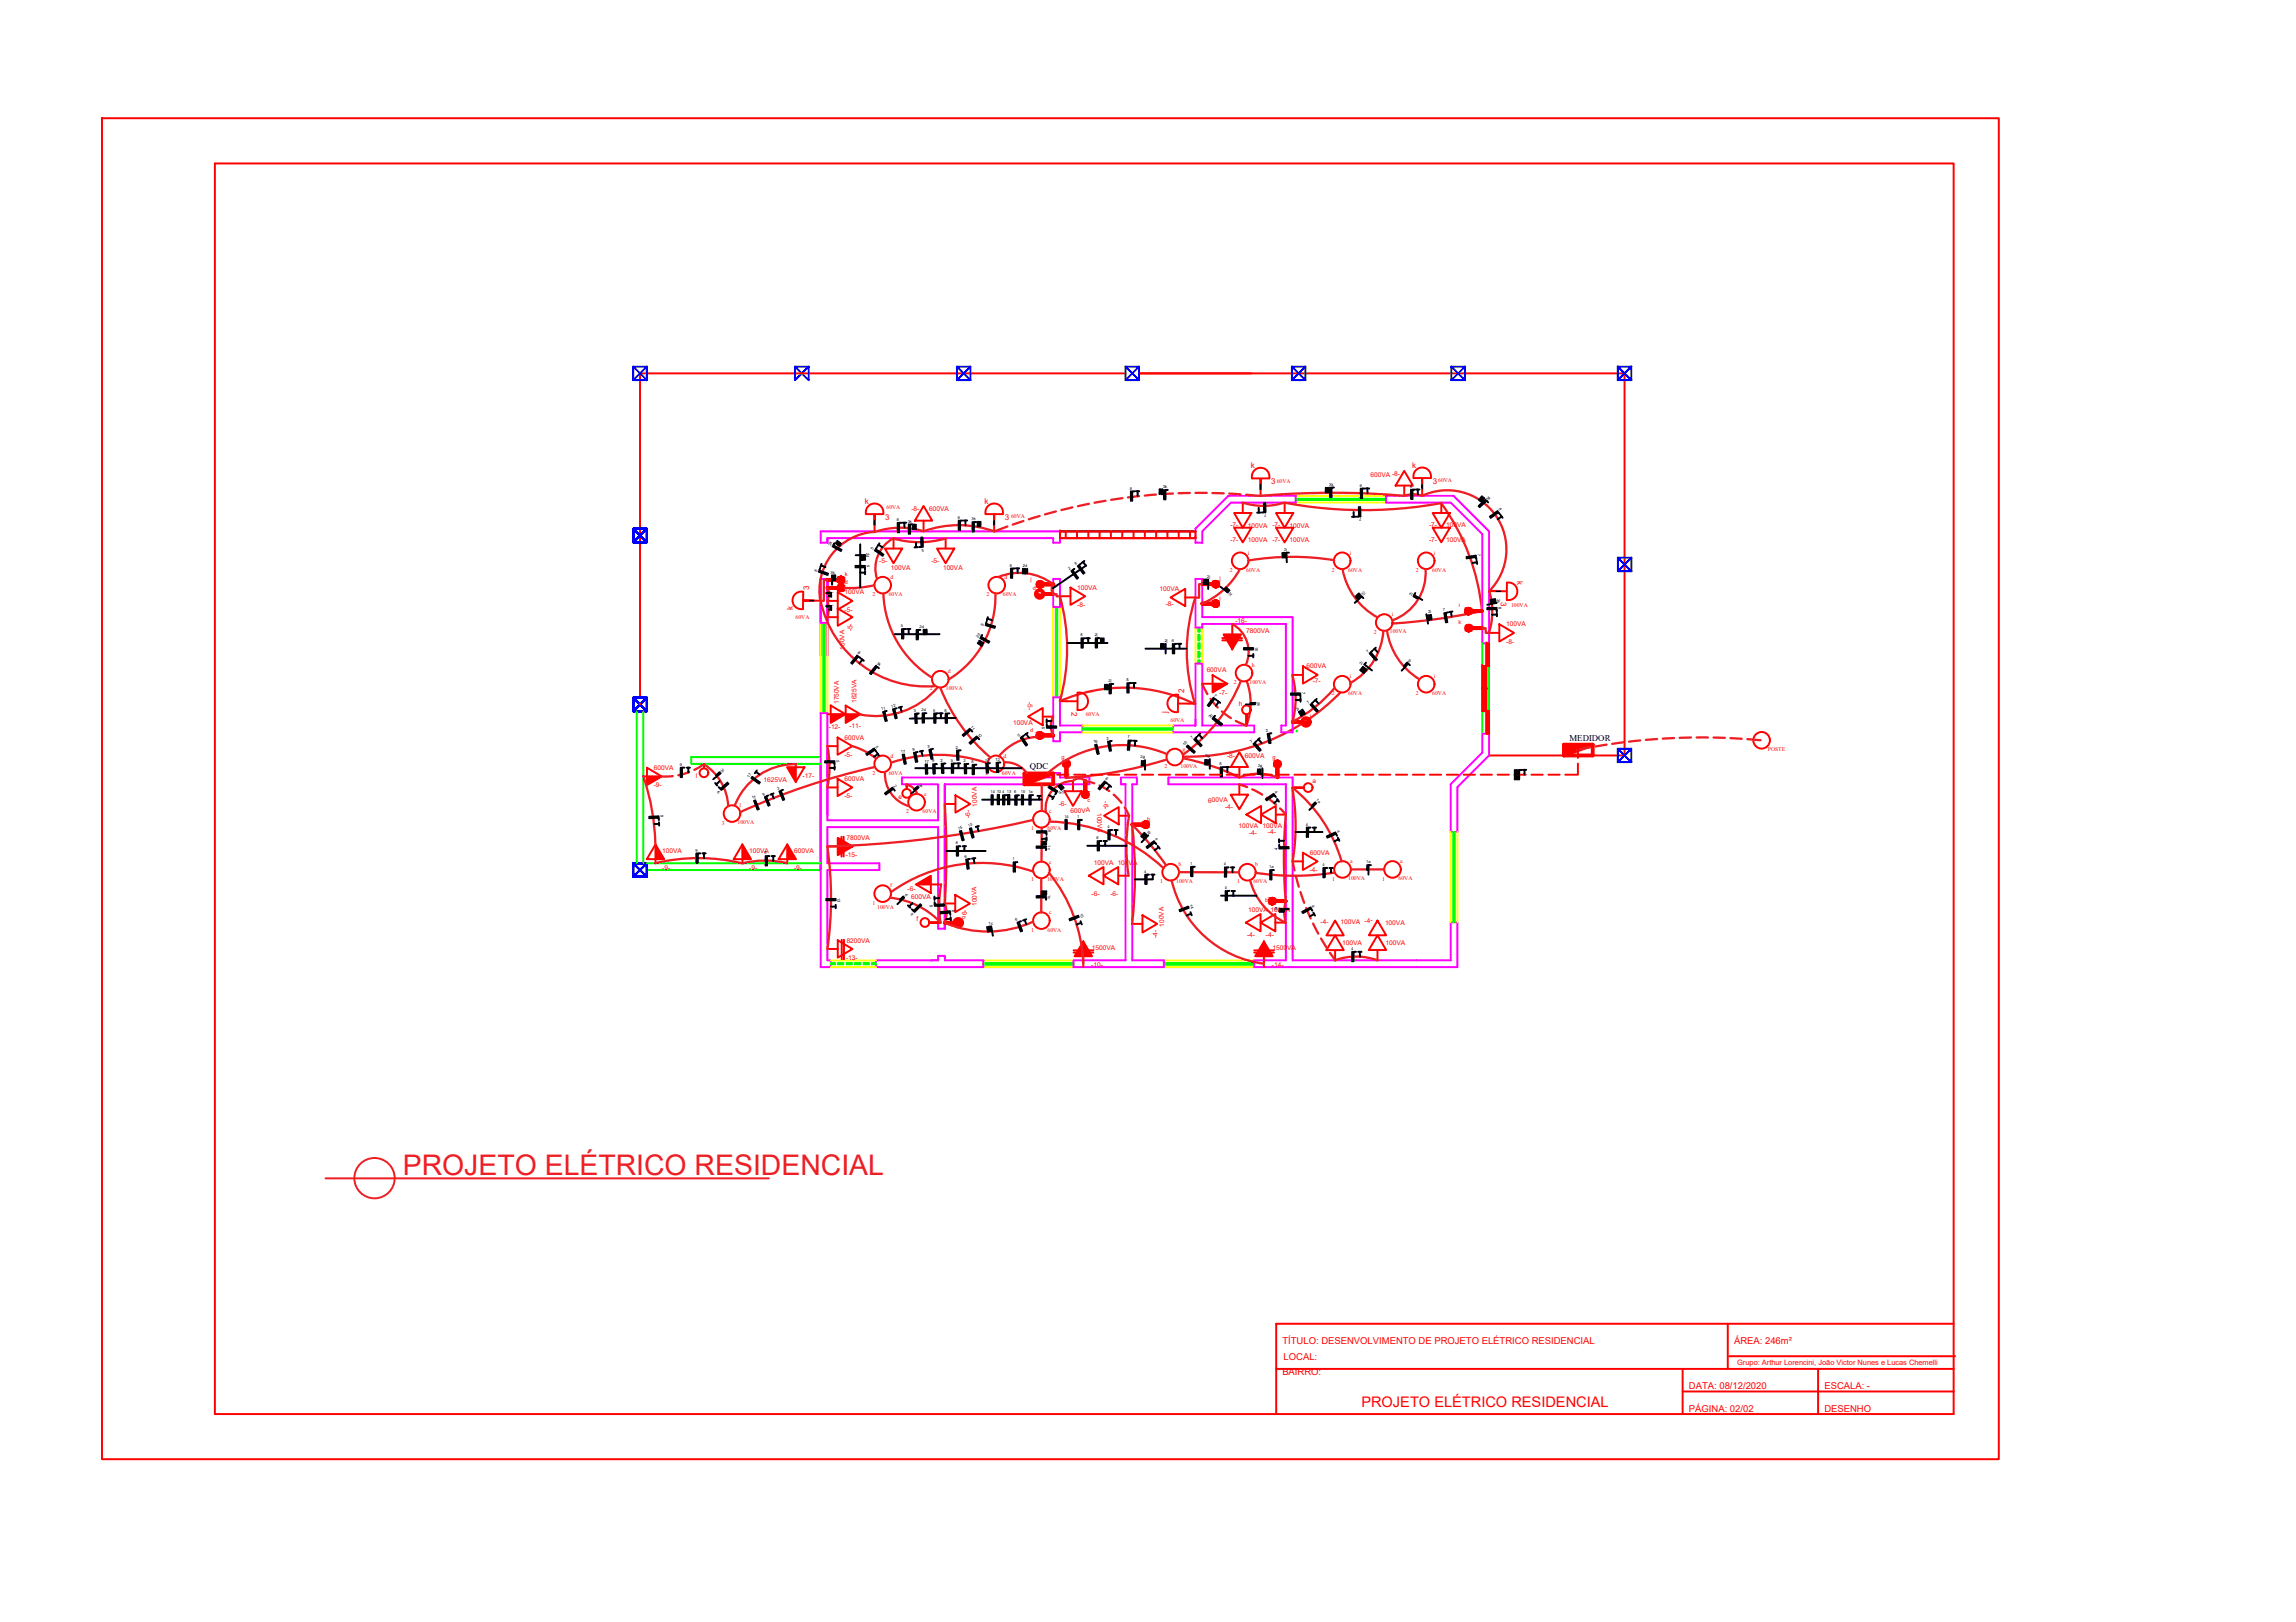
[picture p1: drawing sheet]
<svg xmlns="http://www.w3.org/2000/svg" width="297mm" height="210mm" viewBox="0 0 297 210" stroke-linecap="round" stroke-linejoin="round" font-family="sans-serif">
<defs><g id="words">
<text font-size="3.7" fill="#ed1f24" x="52.1" y="152.1">PROJETO ELÉTRICO RESIDENCIAL</text>
<text font-size="1.9" fill="#f00" x="176.1" y="182">PROJETO ELÉTRICO RESIDENCIAL</text>
<g font-size="1.2" fill="#f00">
<text x="165.9" y="173.9">TÍTULO: DESENVOLVIMENTO DE PROJETO ELÉTRICO RESIDENCIAL</text>
<text x="224.3" y="173.9">ÁREA: 246m²</text>
<text x="165.9" y="177.9">BAIRRO:</text>
<text x="166.1" y="175.9">LOCAL:</text>
<text x="218.5" y="179.7">DATA: 08/12/2020</text>
<text x="236" y="179.7">ESCALA: -</text>
<text x="218.5" y="182.7">PÁGINA: 02/02</text>
<text x="236" y="182.7">DESENHO</text>
</g>
<g font-size="1.1">
<text x="203" y="95.8">MEDIDOR</text>
<text x="133.2" y="99.6">QDC</text>
</g>
<g font-size="1" fill="#f00">
<text x="111.9" y="65.2">k</text>
<text x="127.3" y="65.2">k</text>
<text x="161.8" y="60.6">k</text>
<text x="164.5" y="62.7">3</text>
<text x="182.7" y="60.6">k</text>
<text x="185.4" y="62.6">3</text>
<text x="114.5" y="67.3">3</text>
<text x="130" y="67.3">3</text>
<text x="104.7" y="76.3" transform="rotate(-89 104.7 76.3)">3</text>
<text x="194.2" y="77.9" transform="rotate(90 194.2 77.9)">3</text>
<text x="196.3" y="75.2" transform="rotate(90 196.3 75.2)">k</text>
<text x="102.6" y="79" transform="rotate(-89 102.6 79)">k</text>
<text x="140.7" y="89.5" transform="rotate(90 140.7 89.5)">j</text>
<text x="153.2" y="89.7" transform="rotate(-89 153.2 89.7)">2</text>
<text x="138.6" y="92.1" transform="rotate(90 138.6 92.1)">2</text>
<text x="151.1" y="92.3" transform="rotate(-90 151.1 92.3)">j</text>
<text x="224.7" y="176.6">Grupo: Arthur Lorencini, João Victor Nunes e Lucas Chemelli</text>
</g>
<g font-size=".8" fill="#f00">
<text x="177.3" y="61.8">600VA -8-</text>
<text x="117.9" y="66.2">-8-</text>
<text x="120.2" y="66.2">600VA</text>
<text x="159.2" y="68.2">-7-</text>
<text x="159.2" y="70.1">-7-</text>
<text x="161.4" y="68.3">100VA</text>
<text x="161.4" y="70.2">100VA</text>
<text x="164.6" y="68.2">-7-</text>
<text x="164.6" y="70.1">-7-</text>
<text x="166.8" y="68.3">100VA</text>
<text x="166.8" y="70.2">100VA</text>
<text x="184.9" y="68.2">-7-</text>
<text x="184.9" y="70.1">-7-</text>
<text x="187.1" y="68.3">100VA</text>
<text x="187.1" y="70.2">100VA</text>
<text x="109.3" y="76.9">100VA</text>
<text x="113.7" y="72.9">-5-</text>
<text x="115.2" y="73.8" transform="rotate(-2 115.2 73.8)">100VA</text>
<text x="120.5" y="72.9">-5-</text>
<text x="122" y="73.8" transform="rotate(-1 122 73.8)">100VA</text>
<text x="139.4" y="76.3">100VA</text>
<text x="150" y="76.4">100VA</text>
<text x="109.3" y="79.2">-5-</text>
<text x="110.3" y="81.7" transform="rotate(-90 110.3 81.7)">-5-</text>
<text x="139.4" y="78.6">-8-</text>
<text x="150.8" y="78.4">-8-</text>
<text x="159.8" y="80.7" transform="rotate(-1 159.8 80.7)">-16-</text>
<text x="161.2" y="81.9">7800VA</text>
<text x="194.9" y="83.3">-8-</text>
<text x="194.9" y="81.1">100VA</text>
<text x="109.3" y="84.1" transform="rotate(-92 109.3 84.1)">100VA</text>
<text x="156.1" y="87">600VA</text>
<text x="157.8" y="89.9">-7-</text>
<text x="169" y="86.5">600VA</text>
<text x="169.8" y="88.4">-7-</text>
<text x="107.2" y="94.3">-12-</text>
<text x="108.5" y="91.1" transform="rotate(-90 108.5 91.1)">1750VA</text>
<text x="109.2" y="95.7">600VA</text>
<text x="109.9" y="94.3">-11-</text>
<text x="110.8" y="91" transform="rotate(-90 110.8 91)">1625VA</text>
<text x="131.1" y="93.8" transform="rotate(-1 131.1 93.8)">100VA</text>
<text x="133" y="90.9" transform="rotate(90 133 90.9)">-5-</text>
<text x="160.2" y="91.3">h</text>
<text x="84.6" y="101.9">-9-</text>
<text x="84.6" y="99.6">600VA</text>
<text x="90" y="100.7">l</text>
<text x="98.8" y="101.2">1625VA</text>
<text x="103.8" y="100.7">-17-</text>
<text x="109.2" y="101.1">600VA</text>
<text x="109.2" y="98">-5-</text>
<text x="158.8" y="98.1">-8-</text>
<text x="161.1" y="98.1">600VA</text>
<text x="169.8" y="101.4">a</text>
<text x="109.2" y="103.3">-5-</text>
<text x="116.2" y="103.4">e</text>
<text x="125.5" y="105.9" transform="rotate(-90 125.5 105.9)">-6-</text>
<text x="126.4" y="104.4" transform="rotate(-92 126.4 104.4)">100VA</text>
<text x="137" y="104.3">-6-</text>
<text x="138.5" y="105.2" transform="rotate(-1 138.5 105.2)">600VA</text>
<text x="141.9" y="105.2" transform="rotate(88 141.9 105.2)">100VA</text>
<text x="142.8" y="103.7" transform="rotate(90 142.8 103.7)">-6-</text>
<text x="156.3" y="103.9" transform="rotate(-1 156.3 103.9)">600VA</text>
<text x="158.5" y="104.8">-4-</text>
<text x="160.2" y="107.2">100VA 100VA</text>
<text x="161.6" y="108">-4-</text>
<text x="164" y="108">-4-</text>
<text x="85.7" y="112.6">-9-</text>
<text x="85.7" y="110.3">100VA</text>
<text x="96.9" y="112.6">-9-</text>
<text x="96.9" y="110.3">100VA</text>
<text x="102.7" y="112.6">-9-</text>
<text x="102.7" y="110.3">600VA</text>
<text x="109.4" y="111">-15-</text>
<text x="109.5" y="108.7">7800VA</text>
<text x="141.5" y="111.9">100VA 100VA</text>
<text x="169.4" y="112.9">-4-</text>
<text x="169.4" y="110.6">600VA</text>
<text x="117.4" y="115.3">-6-</text>
<text x="117.9" y="116.3">600VA</text>
<text x="118.6" y="119.2">f</text>
<text x="125.1" y="118.8" transform="rotate(-90 125.1 118.8)">-6-</text>
<text x="126.4" y="117.3" transform="rotate(-91 126.4 117.3)">100VA</text>
<text x="141.2" y="115.9">-6-</text>
<text x="143.7" y="115.9">-6-</text>
<text x="150.6" y="119.9" transform="rotate(-91 150.6 119.9)">100VA</text>
<text x="161.5" y="118">100VA 100VA</text>
<text x="170.8" y="119.6" transform="rotate(-1 170.8 119.6)">-4-</text>
<text x="173.4" y="119.5" transform="rotate(2 173.4 119.5)">100VA</text>
<text x="176.5" y="119.4" transform="rotate(-1 176.5 119.4)">-4-</text>
<text x="179.2" y="119.7" transform="rotate(2 179.2 119.7)">100VA</text>
<text x="109.4" y="124.3">-13-</text>
<text x="109.5" y="122">8200VA</text>
<text x="141.2" y="125.2">-10-</text>
<text x="141.3" y="122.9">1500VA</text>
<text x="149.7" y="121.4" transform="rotate(-90 149.7 121.4)">-4-</text>
<text x="161.3" y="121.3">-4-</text>
<text x="163.8" y="121.2">-4-</text>
<text x="164.5" y="125.2">-14-</text>
<text x="164.6" y="122.9">1500VA</text>
<text x="173.6" y="122.3" transform="rotate(2 173.6 122.3)">100VA</text>
<text x="179.2" y="122.3" transform="rotate(2 179.2 122.3)">100VA</text>
</g>
<g font-size=".7" fill="#f00">
<text x="114.7" y="65.9">60VA</text>
<text x="165.2" y="62.5">60VA</text>
<text x="186.1" y="62.4">60VA</text>
<text x="130.8" y="67.1">60VA</text>
<text x="161.4" y="71.8">i</text>
<text x="174.6" y="71.8">i</text>
<text x="185.5" y="71.8">i</text>
<text x="109.3" y="74.6">k</text>
<text x="109.3" y="75.6">d</text>
<text x="112.9" y="77.2">2</text>
<text x="115" y="77.1">60VA</text>
<text x="115.2" y="74.9">d</text>
<text x="127.6" y="77.2">2</text>
<text x="129.7" y="77.1">60VA</text>
<text x="129.9" y="74.9">d</text>
<text x="133.3" y="75.1">j</text>
<text x="133.6" y="76.4">d</text>
<text x="157.8" y="77.6">i</text>
<text x="157.8" y="75.1">j</text>
<text x="159.1" y="74">2</text>
<text x="161.2" y="74">60VA</text>
<text x="172.3" y="74">2</text>
<text x="174.4" y="74">60VA</text>
<text x="183.2" y="74">2</text>
<text x="185.3" y="74">60VA</text>
<text x="102.9" y="80.1">60VA</text>
<text x="177.7" y="82">2</text>
<text x="179.8" y="82">100VA</text>
<text x="180.1" y="79.8">i</text>
<text x="188.7" y="80.8">k</text>
<text x="188.8" y="78.6">i</text>
<text x="195.5" y="78.5">100VA</text>
<text x="120.3" y="89.4">2</text>
<text x="122.4" y="89.3">100VA</text>
<text x="122.6" y="87.1">d</text>
<text x="159.6" y="88.5">2</text>
<text x="161.7" y="88.5">100VA</text>
<text x="161.9" y="86.3">h</text>
<text x="172.3" y="90">2</text>
<text x="174.4" y="90">60VA</text>
<text x="174.6" y="87.7">i</text>
<text x="183.2" y="90">2</text>
<text x="185.3" y="90">60VA</text>
<text x="185.5" y="87.7">i</text>
<text x="133.3" y="94.7">d</text>
<text x="140.5" y="92.7">60VA</text>
<text x="151.4" y="93.4">60VA</text>
<text x="169.5" y="93">i</text>
<text x="112.9" y="100.3">2</text>
<text x="115" y="100.3">60VA</text>
<text x="115.2" y="98.1">d</text>
<text x="127.5" y="100.3">2</text>
<text x="129.6" y="100.3">60VA</text>
<text x="129.8" y="98.1">d</text>
<text x="137.3" y="98.2">g</text>
<text x="150.7" y="99.4">2</text>
<text x="152.7" y="99.4">100VA</text>
<text x="153" y="97.2">g</text>
<text x="164.6" y="98.2">g</text>
<text x="228.7" y="97.2">POSTE</text>
<text x="93.4" y="106.7">3</text>
<text x="95.4" y="106.7">100VA</text>
<text x="95.7" y="104.5">l</text>
<text x="117.2" y="105.3">2</text>
<text x="119.4" y="105.2">60VA</text>
<text x="119.6" y="103">e</text>
<text x="133.4" y="107.5">1</text>
<text x="135.5" y="107.4">60VA</text>
<text x="135.7" y="105.2">c</text>
<text x="140.7" y="103.8">c</text>
<text x="148.4" y="106.2">b</text>
<text x="135.7" y="111.8">c</text>
<text x="152.5" y="112.1">b</text>
<text x="162.4" y="112.1">b</text>
<text x="172.3" y="114">1</text>
<text x="174.4" y="113.9">100VA</text>
<text x="174.7" y="111.7">a</text>
<text x="178.8" y="114">1</text>
<text x="180.9" y="113.9">60VA</text>
<text x="181.1" y="111.7">a</text>
<text x="112.9" y="117.1">1</text>
<text x="113.5" y="117.6">100VA</text>
<text x="115.2" y="114.8">f</text>
<text x="124.5" y="118.9">c</text>
<text x="133.4" y="114">1</text>
<text x="135.5" y="114">100VA</text>
<text x="135.7" y="118.3">c</text>
<text x="150.1" y="114.3">1</text>
<text x="152.2" y="114.3">100VA</text>
<text x="160" y="114.3">1</text>
<text x="162.2" y="114.3">60VA</text>
<text x="163.7" y="116.7">b</text>
<text x="133.4" y="120.6">1</text>
<text x="135.5" y="120.6">60VA</text>
</g>
<g font-size=".5">
<text x="146.2" y="63.3" transform="rotate(2 146.2 63.3)">8</text>
<text x="150.5" y="63.2">3k</text>
<text x="172" y="62.9">3k</text>
<text x="175.9" y="63">8</text>
<text x="182.4" y="63.1">8</text>
<text x="192.3" y="64.4" transform="rotate(46 192.3 64.4)">3k</text>
<text x="193.9" y="65.9" transform="rotate(54 193.9 65.9)">8</text>
<text x="107.4" y="70.7" transform="rotate(-61 107.4 70.7)">3k</text>
<text x="112.1" y="71.6" transform="rotate(90 112.1 71.6)">2d</text>
<text x="112.9" y="71.2" transform="rotate(-57 112.9 71.2)">5</text>
<text x="116" y="67.4">8</text>
<text x="117.4" y="67.6">3k</text>
<text x="119.5" y="71" transform="rotate(178 119.5 71)">5</text>
<text x="123.9" y="67.1">8</text>
<text x="125.7" y="67.3">3k</text>
<text x="163.9" y="66.5" transform="rotate(178 163.9 66.5)">7</text>
<text x="166.1" y="71.3" transform="rotate(-2 166.1 71.3)">2i</text>
<text x="176.1" y="67.1" transform="rotate(178 176.1 67.1)">7</text>
<text x="191.2" y="71.8" transform="rotate(84 191.2 71.8)">7</text>
<text x="105.7" y="74" transform="rotate(-71 105.7 74)">8</text>
<text x="107.4" y="74.2" transform="rotate(-1 107.4 74.2)">3k</text>
<text x="112.1" y="73.1" transform="rotate(90 112.1 73.1)">5</text>
<text x="130.7" y="73.3">8</text>
<text x="132.3" y="73.3">2d</text>
<text x="138.4" y="73.8" transform="rotate(-36 138.4 73.8)">2</text>
<text x="139.2" y="73.1" transform="rotate(-36 139.2 73.1)">8</text>
<text x="156.2" y="74.7">2j</text>
<text x="159.2" y="76.6" transform="rotate(129 159.2 76.6)">2i</text>
<text x="176.1" y="76.8" transform="rotate(46 176.1 76.8)">2i</text>
<text x="182.6" y="77.1" transform="rotate(-60 182.6 77.1)">2i</text>
<text x="193.7" y="77.5" transform="rotate(89 193.7 77.5)">3k</text>
<text x="116.6" y="81.2">5</text>
<text x="119" y="81.3">2d</text>
<text x="126.6" y="82.6" transform="rotate(-62 126.6 82.6)">2d</text>
<text x="127.3" y="81" transform="rotate(-75 127.3 81)">8</text>
<text x="139.8" y="82.4">8</text>
<text x="141.6" y="82.3">2j</text>
<text x="150.7" y="83.1">2j</text>
<text x="151.6" y="83.1">8</text>
<text x="162.4" y="83.7" transform="rotate(90 162.4 83.7)">16</text>
<text x="184.8" y="79.4" transform="rotate(-8 184.8 79.4)">2i</text>
<text x="186.7" y="79.1" transform="rotate(-8 186.7 79.1)">7</text>
<text x="193.9" y="78.5" transform="rotate(88 193.9 78.5)">8</text>
<text x="111" y="84.6" transform="rotate(39 111 84.6)">8</text>
<text x="113.4" y="85.9" transform="rotate(38 113.4 85.9)">3k</text>
<text x="143.4" y="88.3">2j</text>
<text x="145.7" y="88.2">8</text>
<text x="168.5" y="89.6" transform="rotate(90 168.5 89.6)">7</text>
<text x="176.1" y="86.1" transform="rotate(-53 176.1 86.1)">2i</text>
<text x="176.9" y="84.5" transform="rotate(-42 176.9 84.5)">7</text>
<text x="182.1" y="85.5" transform="rotate(41 182.1 85.5)">2i</text>
<text x="114.1" y="91.9" transform="rotate(-15 114.1 91.9)">11</text>
<text x="115.3" y="91.6" transform="rotate(-15 115.3 91.6)">12</text>
<text x="118.2" y="92.1" transform="rotate(-2 118.2 92.1)">3</text>
<text x="119.2" y="92.1">2d</text>
<text x="120.7" y="92.1">5</text>
<text x="122.2" y="92.1">8</text>
<text x="125.6" y="94.1" transform="rotate(49 125.6 94.1)">11</text>
<text x="126.4" y="95.1" transform="rotate(49 126.4 95.1)">12</text>
<text x="131.8" y="95.3" transform="rotate(-35 131.8 95.3)">5</text>
<text x="135.2" y="94.3" transform="rotate(-90 135.2 94.3)">5</text>
<text x="143.2" y="95.8" transform="rotate(-10 143.2 95.8)">2</text>
<text x="145.9" y="95.6" transform="rotate(4 145.9 95.6)">7</text>
<text x="154.2" y="95.6" transform="rotate(-44 154.2 95.6)">7</text>
<text x="156.6" y="92.9" transform="rotate(-51 156.6 92.9)">2h</text>
<text x="157" y="90" transform="rotate(38 157 90)">7</text>
<text x="162.6" y="90.8" transform="rotate(88 162.6 90.8)">2h</text>
<text x="163.8" y="94.8" transform="rotate(-10 163.8 94.8)">2</text>
<text x="167.8" y="92" transform="rotate(-32 167.8 92)">2i</text>
<text x="169.3" y="91.1" transform="rotate(-42 169.3 91.1)">7</text>
<text x="87.9" y="99.1">9</text>
<text x="93.2" y="99.7" transform="rotate(51 93.2 99.7)">3l</text>
<text x="96.9" y="100.7" transform="rotate(-54 96.9 100.7)">17</text>
<text x="108.2" y="98.4" transform="rotate(92 108.2 98.4)">5</text>
<text x="113.2" y="96.6" transform="rotate(55 113.2 96.6)">5</text>
<text x="115.6" y="101.7" transform="rotate(51 115.6 101.7)">2</text>
<text x="116.6" y="97.4" transform="rotate(-12 116.6 97.4)">17</text>
<text x="118.1" y="97.2" transform="rotate(-13 118.1 97.2)">9</text>
<text x="118.8" y="101.5" transform="rotate(51 118.8 101.5)">2e</text>
<text x="119.6" y="98.7" transform="rotate(-1 119.6 98.7)">17</text>
<text x="120.1" y="96.8" transform="rotate(-13 120.1 96.8)">3</text>
<text x="120.6" y="98.7" transform="rotate(-2 120.6 98.7)">9</text>
<text x="121.7" y="98.6" transform="rotate(-2 121.7 98.6)">3</text>
<text x="123" y="98.6">5</text>
<text x="123.7" y="96.9" transform="rotate(-2 123.7 96.9)">2</text>
<text x="124.7" y="98.6">2</text>
<text x="125.7" y="98.7">8</text>
<text x="127.4" y="98.6" transform="rotate(-3 127.4 98.6)">11</text>
<text x="128.8" y="98.5" transform="rotate(-3 128.8 98.5)">12</text>
<text x="141.5" y="96.2" transform="rotate(-15 141.5 96.2)">16</text>
<text x="143" y="100.9" transform="rotate(41 143 100.9)">6</text>
<text x="147.6" y="98.1">2g</text>
<text x="153.3" y="96.5" transform="rotate(-49 153.3 96.5)">16</text>
<text x="155.9" y="98">2g</text>
<text x="157.8" y="99">8</text>
<text x="161.9" y="96.2" transform="rotate(-41 161.9 96.2)">7</text>
<text x="162.8" y="99.2">2g</text>
<text x="85.4" y="105.5" transform="rotate(86 85.4 105.5)">9</text>
<text x="93.2" y="102.5" transform="rotate(-132 93.2 102.5)">9</text>
<text x="97.3" y="103.5" transform="rotate(-21 97.3 103.5)">17</text>
<text x="98.7" y="103" transform="rotate(-21 98.7 103)">9</text>
<text x="100.6" y="102.2" transform="rotate(-24 100.6 102.2)">3</text>
<text x="124" y="107.4" transform="rotate(-15 124 107.4)">15</text>
<text x="125.3" y="107" transform="rotate(-16 125.3 107)">13</text>
<text x="128.1" y="102.7">14</text>
<text x="128.9" y="102.6">10</text>
<text x="129.6" y="102.7">4</text>
<text x="130.3" y="102.6">13</text>
<text x="131.2" y="102.7">6</text>
<text x="132.1" y="102.7">15</text>
<text x="133" y="102.7">1a</text>
<text x="135.6" y="107.4" transform="rotate(90 135.6 107.4)">6</text>
<text x="137.1" y="102.4" transform="rotate(121 137.1 102.4)">6</text>
<text x="137.7" y="105.8">14</text>
<text x="137.7" y="102.2" transform="rotate(137 137.7 102.2)">1c</text>
<text x="139.3" y="105.9">1</text>
<text x="143.3" y="107.2">4</text>
<text x="148.3" y="107.7" transform="rotate(43 148.3 107.7)">1b</text>
<text x="164.9" y="102.5" transform="rotate(57 164.9 102.5)">4</text>
<text x="168.9" y="106.9" transform="rotate(2 168.9 106.9)">4</text>
<text x="170.2" y="103.6" transform="rotate(46 170.2 103.6)">1a</text>
<text x="172.9" y="107.5" transform="rotate(64 172.9 107.5)">4</text>
<text x="90" y="110.2">9</text>
<text x="98.9" y="110.5">9</text>
<text x="123.7" y="109.3">6</text>
<text x="124.8" y="111" transform="rotate(-8 124.8 111)">6</text>
<text x="131" y="111.3">1</text>
<text x="135.6" y="109.4" transform="rotate(90 135.6 109.4)">1c</text>
<text x="141.9" y="108.6">6</text>
<text x="148" y="112.9">4</text>
<text x="149.4" y="108.6" transform="rotate(54 149.4 108.6)">4</text>
<text x="154" y="111.9">1</text>
<text x="158.3" y="112" transform="rotate(2 158.3 112)">4</text>
<text x="164.2" y="112.4">1a</text>
<text x="165.3" y="109.9" transform="rotate(-90 165.3 109.9)">4</text>
<text x="171.1" y="112.1">4</text>
<text x="176.8" y="111.7">1a</text>
<text x="108.4" y="116.2" transform="rotate(90 108.4 116.2)">13</text>
<text x="116.9" y="115.8" transform="rotate(46 116.9 115.8)">1f</text>
<text x="118.2" y="118.3" transform="rotate(-135 118.2 118.3)">6</text>
<text x="120.7" y="117.4" transform="rotate(-92 120.7 117.4)">6</text>
<text x="123.1" y="117.8" transform="rotate(84 123.1 117.8)">6</text>
<text x="127.9" y="119.7" transform="rotate(-10 127.9 119.7)">1c</text>
<text x="131.4" y="119.2" transform="rotate(-22 131.4 119.2)">6</text>
<text x="135.6" y="115.8" transform="rotate(90 135.6 115.8)">1c</text>
<text x="139.7" y="118.3" transform="rotate(69 139.7 118.3)">10</text>
<text x="153.9" y="117.1" transform="rotate(69 153.9 117.1)">14</text>
<text x="158.5" y="115.1">4</text>
<text x="165.3" y="117.9" transform="rotate(-89 165.3 117.9)">1b</text>
<text x="169.7" y="117.2" transform="rotate(62 169.7 117.2)">4</text>
<text x="174.8" y="122.9" transform="rotate(2 174.8 122.9)">4</text>
</g>
<g font-size=".3">
<text x="107.7" y="76.6" transform="rotate(90 107.7 76.6)">5</text>
<text x="107.7" y="78.4" transform="rotate(90 107.7 78.4)">5</text>
</g>
</g></defs>
<!-- layer: TOMADAS -->
<g fill="none" stroke="#f00" stroke-width=".25">
<path d="M13.2 15.3h245.4v173.5h-245.4zM27.8 21.2h224.9v161.8h-224.9zM107 77.8h1.4M107 79.9h1.4M108.4 76.6l1.9 1.2-1.9 1.1zM108.4 78.7l1.9 1.2-1.9 1.1zM114.5 71h2.2l-1.1 1.9zM115.6 69.7v1.3M119.5 65.5l1.1 1.9h-2.2zM119.5 67.4v1.3M121.2 71h2.3l-1.2 1.9zM122.3 69.7v1.3"/>
<path d="M137.1 77.2h1.4M138.5 76l1.9 1.2-1.9 1.1zM151.4 77.3l1.9-1.1v2.2zM153.3 77.3h1.4M159.7 66.4h2.2l-1.1 1.9zM159.7 68.3h2.2l-1.1 1.9zM160.8 65.1v1.3M165.1 66.4h2.2l-1.1 1.9zM165.1 68.3h2.2l-1.1 1.9zM166.2 65.1v1.3M181.7 60.9l1.1 1.9h-2.3zM181.7 62.8v1.4"/>
<path d="M185.3 66.4h2.3l-1.1 1.9zM185.3 68.3h2.3l-1.1 1.9zM186.5 65v1.4M83.7 99.4l1.9 1.1-1.9 1.1zM101.8 99.3h2.3l-1.1 1.9zM103 98.9v2.3M107 96.6h1.4M107.5 91.3l1.9 1.1-1.9 1.1zM108.4 95.4l1.9 1.2-1.9 1.1zM109.4 92.4h-2.4M109.4 91.3l1.9 1.1-1.9 1.2zM111.3 92.4h-2.3"/>
<path d="M133 92.7l1.9-1.1v2.3zM134.9 92.7h1.3M155.5 88.5h3.3M156.9 87.4l1.9 1.1-1.9 1.1zM158.1 82.6h2.6M158.1 82.9h2.6M158.3 82.1h2.2l-1.1 1.9zM159.4 80.8v1.3M160.3 97.4l1.2 1.9h-2.3zM160.3 99.3v1.3M167.2 87.3h1.4M168.6 86.2l1.9 1.1-1.9 1.2z"/>
<path d="M192.6 81.9h1.4M194 80.8l1.9 1.1-1.9 1.1zM83.2 100.5h2.4M84.8 109.3l1.1 1.9h-2.2zM84.8 109.3v2.4M96 109.3l1.2 1.9h-2.3zM96 109.3l.1 2.4M101.9 109.3l1.1 1.9h-2.3zM101.9 109.3v2.4M107 101.9h1.4M107 109.5h1.4M108.4 100.8l1.9 1.1-1.9 1.1z"/>
<path d="M108.4 108.4l1.9 1.1-1.9 1.2zM108.9 108.3v2.5M109.1 108.3v2.5M118.5 114.5l1.9-1.2v2.3zM118.5 114.5h3.3M122.2 116.9h1.4M122.3 104h1.3M123.6 115.8l1.9 1.1-1.9 1.1zM123.6 102.9l1.9 1.1-1.9 1.2zM137.7 102.4h2.2l-1.1 1.9zM138.8 101.1v1.3M140.9 113.3l1.9-1.1v2.2z"/>
<path d="M142.8 113.3l1.9-1.1v2.2zM142.8 105.6l1.9-1.2v2.3zM144.7 113.3h1.3M144.7 105.6h1.4M146.5 119.6h1.3M147.8 118.4l1.9 1.2-1.9 1.1zM159.2 102.8h2.3l-1.2 1.9zM160.3 101.5v1.3M161.2 119.4l1.9-1.1v2.2zM161.2 105.4l1.9-1.1v2.2zM163.1 119.4l1.9-1.1v2.2zM163.1 105.4l2-1.1v2.2z"/>
<path d="M165 119.4h1.3M165.1 105.4h1.3M167.2 111.5h1.4M168.6 110.3l1.9 1.2-1.9 1.1zM172.7 119.1l1.1 1.9h-2.2zM178.2 119.1l1.1 1.9h-2.2zM107 122.8h1.4M108.4 121.7l1.9 1.1-1.9 1.1zM108.9 121.6v2.6M109.2 121.6v2.6M138.9 123.3h2.5M138.9 123h2.5"/>
<path d="M140.2 121.8l1.1 1.9h-2.3zM140.2 123.7v1.4M162.3 123.3h2.5M162.3 123h2.5M163.5 121.8l1.1 1.9h-2.2zM163.5 123.7v1.4M172.7 121l1.1 2h-2.2zM172.7 123v1.3M178.2 121l1.1 1.9h-2.2zM178.2 122.9v1.4M165.1 177.2h87.6M217.7 177.2v5.8"/>
<path d="M223.5 171.3v5.9M223.7 175.5h29.2M235.2 177.2v5.8M252.7 171.3h-87.6v11.7M217.7 180.1h35"/>
</g>
<!-- layer: TEXTO_CARIMBO -->
<g fill="none" stroke="#ed1f24" stroke-width=".25">
<path d="M42.1 152.5h57.4"/>
<circle cx="48.5" cy="152.5" r="2.61"/>
</g>
<!-- layer: 0 -->
<g fill="none" stroke="#ed1f24" stroke-width=".3">
<path d="M106.2 77.8a13.9 13.9 0 0 0 14.8 11M107 75.1h-.4v2.7h-.4M107.1 76.1a2.04 2.04 0 0 1 0 1.7 3.5 3.5 0 0 1-.1 2.1M113.1 68.8a7.6 7.6 0 0 0-7 9M113.1 75.7l-1.9 .3-1.9 .1M114.3 76.8a13.3 13.3 0 0 0 6.3 10.9M115.6 69.7a12.1 12.1 0 0 0 6.7 0M115.6 69.7a4.4 4.4 0 0 0-2.1 5.2M119.4 68.7a10.1 10.1 0 0 0-6.3 .2M119.5 68.8a13.5 13.5 0 0 1 9.1 0M128.8 76.8a12.6 12.6 0 0 1-6.1 11.1M129.2 74.7a7.2 7.2 0 0 1 7.1 .9"/>
<path d="M130.3 68.1l-1.7 .7M132.4 67.4l-1.4 .5M134.5 66.8l-1.4 .4M136.2 76.9h.5v.3h.4M136.2 75.6a1.18 1.18 0 0 0 0 1.3M136.6 66.2l-1.4 .4M137.1 77.1a25.2 25.2 0 0 1 0 13.6 20.8 20.8 0 0 1 17.5 .4M138.7 65.7l-1.4 .3M140.9 65.2l-1.4 .3M143 64.8l-1.4 .3M145.2 64.5l-1.5 .2M147.4 64.2l-1.5 .2"/>
<path d="M149.5 64l-1.4 .1M151.7 63.9l-1.4 .1M153.9 63.8h-1.4M154.6 77.4a22.4 22.4 0 0 0 0 13.7M154.7 63.8h1.4M155.5 75.6h-.4v1.8h-.4M156.9 63.8h1.4M159 63.9l1.5 .1M160.4 73.6a10.1 10.1 0 0 1-4.9 4.5M160.8 65a8.9 8.9 0 0 0 5.4 .1 55.7 55.7 0 0 0 20.2 0 28.3 28.3 0 0 1 5.3 14M161.2 64l1.8 .2M163.1 64.2a109.2 109.2 0 0 1 18.6 0 3.4 3.4 0 0 1 2.3 0 7.7 7.7 0 0 1 9.5 2.5 7.7 7.7 0 0 1-.8 9.8 9.2 9.2 0 0 1-.1 5.4h-.4v-.6h-.4"/>
<path d="M172.6 72.5a33.8 33.8 0 0 0-11.1 0M173.7 73.7a8.9 8.9 0 0 0 4.5 6.2M184.4 73.7a6.5 6.5 0 0 1-4.3 6.6M191.7 79.1l-3.3 .6-3.3 .5-5 .5M89.2 99.9l-1.4 .4M91.1 98.9a6.8 6.8 0 0 1 3.1 5.4M91.1 98.9l-1.3 .7M103 98.9a8.3 8.3 0 0 0-7.9 5.4M107 96.5l.3 2.3v1.6l-.3 1.5M110.3 96.6l1.6 .6 1.4 1M113.2 99.3a91.2 91.2 0 0 0-17.4 5.8M114.5 99.9a4.3 4.3 0 0 0 3.1 4.4"/>
<path d="M115.3 98.7a19 19 0 0 1 12.4 .1M121.3 89a10.4 10.4 0 0 1-10.1 3.4M121.7 89a22.8 22.8 0 0 0 6.4 9M129.9 98.7a3.4 3.4 0 0 1 3 1.4M134.1 95.4a6.9 6.9 0 0 0-4.9 2.5M136.2 92.7a2.77 2.77 0 0 0 0 2.4M150.9 98.3a54.2 54.2 0 0 1-12.9 2.4M151 97.6a14.7 14.7 0 0 0-15.4 2.4M153 98.1a28.1 28.1 0 0 1 7.3 2.5M155.5 88.5l.7 1.3M156.6 90.4l.9 1.2M158.1 92.1l1.1 .8"/>
<path d="M159.4 80.8a4.1 4.1 0 0 1 1.8 5.3M159.9 93.3l1.4 .6M160.5 88.1a21.8 21.8 0 0 1-7.5 9.6M161.3 88.1a8.2 8.2 0 0 1 0 5.8M167.2 87.4a11.2 11.2 0 0 1 0 6.1M172.6 89.1a17.4 17.4 0 0 1-5.4 4.3M173.4 89.6a27.5 27.5 0 0 1-20.3 8.3M179 81.6a8.3 8.3 0 0 1-4.3 6.8M179.4 81.6a8.9 8.9 0 0 0 4.2 6.3M205.7 96.7l-1.7 .3M207.9 96.4l-1.5 .2M210 96.1l-1.4 .2"/>
<path d="M212.2 95.8l-1.4 .2M214.4 95.6l-1.5 .1M216.6 95.5l-1.5 .1M218.8 95.4l-1.5 .1M219.5 95.4h1.5M221.7 95.4l1.4 .1M223.9 95.5l1.4 .1M226.1 95.6l1.7 .2M83.2 100.5a29.2 29.2 0 0 1 1.6 8.8M84.8 111.7a24.1 24.1 0 0 1 11.2 0M87 100.4l-1.4 .1M101.8 111.7a12.4 12.4 0 0 0-5.8 0"/>
<path d="M115.1 116.2a10.5 10.5 0 0 1 6.6 3.2M117.3 101.5a1.79 1.79 0 0 1 1.4 1.3M121.8 114.5l-.3 2.1v1.4l.2 1.4M122.2 116.9a3.4 3.4 0 0 1 0 2.5M122.2 104l.2 6.5-.2 6.4M133.7 119.3a14.2 14.2 0 0 1-11.5 .1M133.7 106.1a132.8 132.8 0 0 1-26.7 3.4 46.4 46.4 0 0 1 0 13.3M133.7 112.8a20.2 20.2 0 0 0-18.5 2.7M134.7 113.7v4.4M134.8 107.1l-.1 4.4M134.8 101.5v3.5M135.7 113a19.8 19.8 0 0 1 4.4 11.7"/>
<path d="M135.8 106.3a22.2 22.2 0 0 1 14.7 6.1M141.6 101.4l-1.2-.3a1.12 1.12 0 0 0-1.6 0 3.5 3.5 0 0 0-3.5 4.1M142.2 101.6l1.3 .8M144.1 102.8l1 1.1M145.5 104.5l.6 1a24.8 24.8 0 0 0-.1 7.8M150.9 112a39.4 39.4 0 0 0-4.4-5.3 57 57 0 0 1 0 12.9M151.6 113.9a14.1 14.1 0 0 0 11.9 10.8M152.5 112.9h7.8M160.3 100.6a6.5 6.5 0 0 1 5 0M160.3 101.5l1 .4M162 102.1l1.3 .7M163.9 103.2l1.2 .9"/>
<path d="M165.6 104.6l.7 .8-.2 4.8v3.2l.2 3.2-.2 1.4 .2 1.4a8.3 8.3 0 0 1-4.6-5.5M167.2 102a28 28 0 0 1 0 9.5M167.2 101.9a18.9 18.9 0 0 1 6.4 9.6M167.2 111.5l.3 1.1M167.6 113.3l.4 1.5M168.3 115.5l.4 1.3M169 117.5l.6 1.4M169.9 119.5l.6 1.3M172.7 112.9a32.8 32.8 0 0 1-10.3 0M174.8 112.5h4.3M170.9 121.5l.8 1.2M172.1 123.3l.6 1"/>
<path d="M172.7 124.3a8.2 8.2 0 0 1 5.5 0"/>
</g>
<!-- layer: JANELA -->
<path d="M136.6 78.6v11.6M136.8 78.6v11.6M167.6 64.7h11.7M167.6 64.5h11.7M140.1 94.4h11.6M140.1 94.2h11.6M188 107.7v11.6M188.2 107.7v11.6M127.2 124.8h11.7M127.2 124.6h11.7M150.6 124.8h11.7M150.6 124.6h11.7" fill="none" stroke="#0f0" stroke-width=".25"/>
<!-- layer: ESQUADRIA -->
<g fill="none" stroke="#ff0" stroke-width=".25">
<path d="M136.3 78.6v11.6M137.1 78.6v11.6M167.6 64.2h11.7M167.6 65h11.7M106.2 80.6v11.7M107 80.6v11.7M140.1 93.9h11.6M140.1 94.8h11.6M154.7 81.2v4.7M155.5 81.2v4.7M187.7 107.7v11.6M188.5 107.7v11.6"/>
<path d="M107.5 125.2h5.8M107.5 124.3h5.8M127.2 125.2h11.7M127.2 124.3h11.7M150.6 125.2h11.7M150.6 124.3h11.7"/>
</g>
<!-- layer: PAREDE -->
<g fill="none" stroke="#f0f" stroke-width=".25">
<path d="M106.2 68.8h30.9v1.4h-.8v-.6h-29.3v.6h-.8zM107 69.6v.6M136.3 74.9h.8v3.7h-.8zM154.7 74.9h.8v5h11.7v14.9h-1.4v-.9h.6v-13.2h-10.9v.5h-.8zM158.9 64.2h8.7v.8h-8.3l-3.8 3.8v1.4h-.8v-1.8zM179.3 64.2h8.7l4.6 4.6v14.5h-.8v-14.2l-4.1-4.1h-8.4zM106.2 92.3h.8v13.9h14.4v-4.7h-4.7v-.9h19.6v-.6h.8v.6h3.8v.9h-18.7v18.7h-.8v-13.2h-14.4v4.7h6.8v.9h-6.8v11.7h.5v.9h-1.3zM106.2 84.8v-9.9h.8v9.9M106.2 80.6h.8M136.3 90.2h.8v3.7h3v.9h-3v1.1h-.8zM154.7 85.9h.8v8h6.8v.9h-10.6v-.9h3zM191.8 95h.8v2.8l-4.1 4.1v5.8h-.8v-6.2l4.1-4.1z"/>
<path d="M206.1 96.3v.6M122.2 101.5v18.7v-18.7M145 100.6h2.1v.9h-.6v22.8h4.1v.9h-11.7v-.9h6.7v-22.8h-.6zM145 101.5h.6M151.2 100.6h16v23.7h20.5v-5h.8v5.9h-26.2v-.9h4.1v-22.8h-15.2zM120.5 124.3h.9v-.6h.8v.6h5v.9h-13.9v-.9h8.1"/>
</g>
<!-- layer: VARANDA -->
<path d="M145.6 48.3h-62.8v42M147.4 48.3h62.8v49.5h-17.6M82.8 91.2h.1" fill="none" stroke="#f00" stroke-width=".25"/>
<!-- layer: PORTA -->
<g fill="none" stroke="#0f0" stroke-width=".25">
<path d="M82.4 92v19.7M83.2 92v19.7M89.5 98.9h16.7M106.2 98h-16.8v.9M106.5 80.6v11.7M106.7 80.6v11.7M167.8 94.7h.1M191.8 89.1h.8M191.8 86.2h.8M191.8 83.3v11.7M191.8 92h.8M192.3 83.3v11.7"/>
<path d="M192.6 83.3v11.7M83.7 112.6h22.5M83.7 111.7h22.5"/>
</g>
<!-- layer: PILAR -->
<g fill="none" stroke="#00f" stroke-width=".25">
<path d="M81.9 47.4h1.8v1.8h-1.8zM81.9 47.4l1.8 1.8M83.7 47.4l-1.8 1.8M102.9 47.4l1.7 1.8v-1.8h-1.7v1.8l1.7-1.8M123.8 47.4h1.7v1.8h-1.7zM123.8 47.4l1.7 1.8M125.5 47.4l-1.7 1.8M145.6 47.4h1.8v1.8h-1.8zM145.6 47.4l1.8 1.8M147.4 47.4l-1.8 1.8M167.1 47.4l1.8 1.8h-1.8v-1.8h1.8v1.8M168.9 47.4l-1.8 1.8"/>
<path d="M187.8 47.4l1.7 1.8h-1.7v-1.8h1.7v1.8M189.5 47.4l-1.7 1.8M209.3 47.4l1.7 1.8h-1.7v-1.8h1.7v1.8zM211 47.4l-1.7 1.8M81.9 68.4h1.8v1.8v-1.8h-1.8v1.8h1.8h-1.8zM81.9 68.4l1.8 1.8M83.7 70.2l-1.8-1.8 1.8 1.8M83.7 68.4l-1.8 1.8M209.3 72.2h1.8v1.7h-1.8zM209.3 72.2l1.8 1.7M211.1 72.2l-1.8 1.7M81.9 90.3h1.8v1.7v-1.7h-1.8v1.7h1.8h-1.8z"/>
<path d="M81.9 90.3l1.8 1.7M83.7 92l-1.8-1.7 1.8 1.7M83.7 90.3l-1.8 1.7M209.3 96.9h1.7v1.7h-1.7zM209.3 96.9l1.7 1.7M211 96.9l-1.7 1.7M81.9 111.7h1.8v1.8h-1.8zM81.9 111.7h1.8v1.8l-1.8-1.8 1.8 1.8h-1.8zM81.9 111.7h1.8v1.8v-1.8h-1.8v1.8h1.8h-1.8zM83.7 113.5l-1.8-1.8 1.8 1.8M83.7 111.7l-1.8 1.8"/>
</g>
<!-- layer: PROJCASA -->
<g fill="none" stroke="#0f0" stroke-width=".25">
<path d="M155 81.3v.5M155 82.1v.8M155 83.2v.8M155 84.3v.8M155 85.4v.5M155.2 81.3v.5M155.2 82.1v.8M155.2 83.2v.8M155.2 84.3v.8M155.2 85.4v.5M107.5 124.6h.5M107.5 124.8h.5"/>
<path d="M108.4 124.6h.7M108.4 124.8h.7M109.5 124.6h.7M109.5 124.8h.7M110.6 124.6h.7M110.6 124.8h.7M111.7 124.6h.7M111.7 124.8h.7M112.8 124.6h.5M112.8 124.8h.5"/>
</g>
<!-- layer: PORTA -->
<g fill="none" stroke="#f00" stroke-width=".25">
<path d="M137.1 68.8h17.6v.8h-17.6zM137.1 68.8h.1M137.1 69.6h.1M137.1 69.6h17.6M137.1 68.8h17.6M137.9 68.8v.8M139.3 68.8v.8M140.8 68.8v.8M142.3 68.8v.8M143.7 68.8v.8M145.2 68.8v.8M146.6 68.8v.8"/>
<path d="M148.1 68.8v.8M149.6 68.8v.8M151 68.8v.8M152.5 68.8v.8M154 68.8v.8M154.7 69.6h.1M191.8 86.2h.5v2.9h-.5zM191.8 86.2h.1M191.8 89.1h.1M191.8 89.1h.5v2.9h-.5zM191.8 92h.1M192.3 92h.1"/>
<path d="M192.3 92h.3v3h-.3zM192.3 95h.1M192.3 83.3h.3v2.9h-.3zM192.3 83.3h.1M192.3 86.2h.1M192.6 95h.1M192.6 86.2h.1"/>
</g>
<!-- layer: CP-CAR -->
<path d="M137.1 68.8h17.6" fill="none" stroke="#000" stroke-width=".25"/>
<!-- layer: PORTA -->
<g fill="#f00" stroke="#f00" stroke-width=".13">
<path d="M192.3 83.3l.3 2.9v-2.9zM192.3 83.3l.3 2.9h-.3z"/>
<path d="M191.8 86.2l.5 2.9v-2.9zM191.8 86.2l.5 2.9h-.5z"/>
<path d="M191.8 89.1l.5 2.9v-2.9zM191.8 89.1l.5 2.9h-.5z"/>
<path d="M192.3 92l.3 3v-3zM192.3 92l.3 3h-.3z"/>
</g>
<!-- layer: Interruptores -->
<g fill="none" stroke="#f00" stroke-width=".5">
<path d="M107.1 75h1.2h-1.2M107.1 76.1h1.2h-1.2M136.2 76.9h-1.2h1.2M136.3 75.6h-1.3h1.3M155.5 78.1h1.3h-1.3M155.6 75.6h1.2h-1.2M191.7 79.1h-1.2h1.2M136.3 95.2h-1.3h1.3M167.2 93.4h1.3h-1.3M191.7 81.3h-1.2h1.2M122.2 119.4h1.3h-1.3M138 100.6v-1.3v1.3"/>
<path d="M140.4 101.1v1.2v-1.2M146.5 106.7h1.2h-1.2M165.3 100.6v-1.3v1.3M166.3 116.6h-1.2h1.2"/>
<circle cx="134.5" cy="76.9" r=".49"/>
<circle cx="169" cy="93.4" r=".49"/>
<circle cx="124" cy="119.4" r=".49"/>
</g>
<!-- layer: FIACAO -->
<g fill="#f00" stroke="#f00" stroke-width=".13">
<path d="M140.3 102.3h.2z"/>
<path d="M140.2 103.3h.4z"/>
<path d="M165.2 98.4h.2z"/>
<path d="M165.1 99.3h.3z"/>
<path d="M137.9 98.4h.2z"/>
<path d="M137.8 99.3h.4z"/>
<path d="M123.9 118.9l.2 .1zM123.8 119h.3z"/>
<path d="M123.8 119h.4zM123.8 119h.4z"/>
<path d="M123.8 119h.5zM123.7 119h.6z"/>
<path d="M123.7 119l.6 .1zM123.7 119l.6 .1h-.7z"/>
<path d="M123.6 119.1l.8 .1-.1-.1zM123.6 119.1l.8 .1h-.8z"/>
<path d="M123.6 119.2h.8zM123.6 119.2h.8h-.9z"/>
<path d="M123.5 119.2l1 .1-.1-.1zM123.5 119.2l1 .1h-1z"/>
<path d="M123.5 119.3l1 .1v-.1zM123.5 119.3l1 .1h-1z"/>
<path d="M123.5 119.4l1 .1v-.1zM123.5 119.4l1 .1h-1z"/>
<path d="M123.5 119.5l.9 .1 .1-.1zM123.5 119.5l.9 .1h-.9z"/>
<path d="M123.5 119.6l.9 .1v-.1zM123.5 119.6l.9 .1h-.8z"/>
<path d="M123.6 119.7h.8zM123.6 119.7h.7z"/>
<path d="M123.6 119.7h.7zM123.6 119.7l.7 .1z"/>
<path d="M123.7 119.8h.6zM123.7 119.8l.5 .1z"/>
<path d="M123.8 119.9h.4zM123.8 119.9h.3z"/>
<path d="M123.8 119.9h.3zM123.8 119.9h.2z"/>
<path d="M140.3 102.3l.3 .1zM140.2 102.4h.4z"/>
<path d="M140.2 102.4h.5zM140.2 102.4h.5z"/>
<path d="M140.2 102.4l.5 .1zM140.2 102.4l.5 .1h-.6z"/>
<path d="M140.1 102.5h.7zM140.1 102.5h.7h-.8z"/>
<path d="M140 102.5l.9 .1-.1-.1zM140 102.5l.9 .1h-.9z"/>
<path d="M140 102.6l.9 .1v-.1zM140 102.6l.9 .1h-1z"/>
<path d="M139.9 102.7l1 .1v-.1zM139.9 102.7l1 .1h-1z"/>
<path d="M139.9 102.8l1 .1v-.1zM139.9 102.8l1 .1h-1z"/>
<path d="M139.9 102.9h1zM139.9 102.9h1h-1z"/>
<path d="M139.9 102.9l1 .1v-.1zM139.9 102.9l1 .1h-.9z"/>
<path d="M140 103l.8 .1 .1-.1zM140 103l.8 .1h-.8z"/>
<path d="M140 103.1l.7 .1 .1-.1zM140 103.1l.7 .1h-.6z"/>
<path d="M140.1 103.2h.6zM140.1 103.2h.6z"/>
<path d="M140.2 103.2h.5zM140.2 103.2l.4 .1z"/>
<path d="M140.2 103.3h.3zM140.3 103.3h.2z"/>
<path d="M148.2 106.2h.2zM148.1 106.2h.3z"/>
<path d="M148.1 106.2l.3 .1zM148 106.3h.4z"/>
<path d="M148 106.3h.5zM147.9 106.3h.6z"/>
<path d="M147.9 106.3l.7 .1zM147.9 106.4h.7z"/>
<path d="M147.9 106.4h.7zM147.9 106.4h.7h-.8z"/>
<path d="M147.8 106.4l.9 .1-.1-.1zM147.8 106.4l.9 .1h-.9z"/>
<path d="M147.8 106.5l.9 .1v-.1zM147.8 106.5l.9 .1h-1z"/>
<path d="M147.7 106.6l1 .1v-.1zM147.7 106.6l1 .1h-1z"/>
<path d="M147.7 106.7l1 .1v-.1zM147.7 106.7l1 .1h-1z"/>
<path d="M147.7 106.8l1 .1v-.1zM147.7 106.8l1 .1h-.9z"/>
<path d="M147.8 106.9l.8 .1 .1-.1zM147.8 106.9l.8 .1h-.8z"/>
<path d="M147.8 107h.8zM147.8 107h.8h-.7z"/>
<path d="M147.9 107h.7zM147.9 107l.6 .1z"/>
<path d="M147.9 107.1h.6zM147.9 107.1h.5z"/>
<path d="M148 107.1h.4zM148 107.1l.4 .1z"/>
<path d="M148.1 107.2h.3zM148.1 107.2h.2z"/>
<path d="M164.6 116.1h.1zM164.5 116.1h.2z"/>
<path d="M164.5 116.1l.3 .1zM164.4 116.2h.4z"/>
<path d="M164.4 116.2h.5zM164.3 116.2h.6z"/>
<path d="M164.3 116.2l.7 .1zM164.2 116.3h.8z"/>
<path d="M164.2 116.3l.8 .1v-.1zM164.2 116.3l.8 .1h-.8z"/>
<path d="M164.2 116.4h.9h-.1zM164.2 116.4h.9h-1z"/>
<path d="M164.1 116.4l1 .1v-.1zM164.1 116.4l1 .1h-1z"/>
<path d="M164.1 116.5l1 .1v-.1zM164.1 116.5l1 .1h-1z"/>
<path d="M164.1 116.6l1 .1v-.1zM164.1 116.6l1 .1h-1z"/>
<path d="M164.1 116.7l1 .1v-.1zM164.1 116.7l1 .1h-1z"/>
<path d="M164.1 116.8l.9 .1 .1-.1zM164.1 116.8l.9 .1h-.8z"/>
<path d="M164.2 116.9l.8 .1v-.1zM164.2 116.9l.8 .1h-.8z"/>
<path d="M164.2 117h.8zM164.2 117h.7z"/>
<path d="M164.3 117h.6zM164.3 117l.5 .1z"/>
<path d="M164.4 117.1h.4zM164.4 117.1h.3z"/>
<path d="M164.5 117.1h.2zM164.5 117.1h.1z"/>
<path d="M168.5 93.4l1 .1v-.1zM168.5 93.4l1 .1h-1z"/>
<path d="M168.5 93.5l.9 .1 .1-.1zM168.5 93.5l.9 .1h-.9z"/>
<path d="M168.5 93.6l.9 .1v-.1zM168.5 93.6l.9 .1h-.8z"/>
<path d="M168.6 93.7h.8zM168.6 93.7l.7 .1z"/>
<path d="M168.6 93.8h.7zM168.6 93.8h.7z"/>
<path d="M168.7 93.8h.6zM168.7 93.8l.5 .1z"/>
<path d="M168.8 93.9h.4zM168.8 93.9h.3z"/>
<path d="M168.8 93.9h.3zM168.8 93.9h.2z"/>
<path d="M157.2 75.1h.2zM157.2 75.1h.2z"/>
<path d="M157.2 75.1l.3 .1zM157.1 75.2h.4z"/>
<path d="M157.1 75.2h.5zM157 75.2h.6z"/>
<path d="M157 75.2l.7 .1zM157 75.2l.7 .1h-.8z"/>
<path d="M156.9 75.3h.8zM156.9 75.3h.8h-.8z"/>
<path d="M156.9 75.3l.9 .1-.1-.1zM156.9 75.3l.9 .1h-1z"/>
<path d="M156.8 75.4l1 .1v-.1zM156.8 75.4l1 .1h-1z"/>
<path d="M156.8 75.5l1 .1v-.1zM156.8 75.5l1 .1h-1z"/>
<path d="M156.8 75.6l1 .1v-.1zM156.8 75.6l1 .1h-1z"/>
<path d="M156.8 75.7l1 .1v-.1zM156.8 75.7l1 .1h-1z"/>
<path d="M156.8 75.8h.9h.1zM156.8 75.8h.9h-.8z"/>
<path d="M156.9 75.8l.8 .1v-.1zM156.9 75.8l.8 .1h-.8z"/>
<path d="M156.9 75.9h.8zM156.9 75.9l.7 .1z"/>
<path d="M157 76h.6zM157 76h.5z"/>
<path d="M157.1 76h.4zM157.1 76l.3 .1z"/>
<path d="M157.2 76.1h.2zM157.2 76.1h.1z"/>
<path d="M157.2 77.6h.2zM157.1 77.6h.3z"/>
<path d="M157.1 77.6l.4 .1zM157.1 77.7h.4z"/>
<path d="M157.1 77.7h.5zM157 77.7h.6z"/>
<path d="M157 77.7l.6 .1zM157 77.7l.6 .1h-.7z"/>
<path d="M156.9 77.8l.8 .1-.1-.1zM156.9 77.8l.8 .1h-.8z"/>
<path d="M156.9 77.9h.8zM156.9 77.9h.8h-.9z"/>
<path d="M156.8 77.9l1 .1-.1-.1zM156.8 77.9l1 .1h-1z"/>
<path d="M156.8 78l1 .1v-.1zM156.8 78l1 .1h-1z"/>
<path d="M156.8 78.1l1 .1v-.1zM156.8 78.1l1 .1h-1z"/>
<path d="M156.8 78.2l.9 .1 .1-.1zM156.8 78.2l.9 .1h-.9z"/>
<path d="M156.8 78.3l.9 .1v-.1zM156.8 78.3l.9 .1h-.8z"/>
<path d="M156.9 78.4h.8zM156.9 78.4h.7z"/>
<path d="M156.9 78.4h.7zM156.9 78.4l.7 .1z"/>
<path d="M157 78.5h.6zM157 78.5l.5 .1z"/>
<path d="M157.1 78.6h.4zM157.1 78.6h.3z"/>
<path d="M157.1 78.6h.3zM157.1 78.6h.2z"/>
<path d="M189.9 78.6h.2zM189.8 78.6h.3z"/>
<path d="M189.8 78.6l.4 .1zM189.8 78.7h.4z"/>
<path d="M189.8 78.7h.5zM189.7 78.7h.6z"/>
<path d="M189.7 78.7l.6 .1zM189.7 78.7l.6 .1h-.7z"/>
<path d="M189.6 78.8h.8h-.1zM189.6 78.8h.8h-.8z"/>
<path d="M189.6 78.8l.8 .1v-.1zM189.6 78.8l.8 .1h-.9z"/>
<path d="M189.5 78.9l1 .1-.1-.1zM189.5 78.9l1 .1h-1z"/>
<path d="M189.5 79l1 .1v-.1zM189.5 79l1 .1h-1z"/>
<path d="M189.5 79.1l1 .1v-.1zM189.5 79.1l1 .1h-1z"/>
<path d="M189.5 79.2l.9 .1 .1-.1zM189.5 79.2l.9 .1h-.9z"/>
<path d="M189.5 79.3h.9zM189.5 79.3h.9h-.8z"/>
<path d="M189.6 79.3l.7 .1 .1-.1zM189.6 79.3l.7 .1h-.7z"/>
<path d="M189.6 79.4h.7zM189.6 79.4l.7 .1z"/>
<path d="M189.7 79.5h.6zM189.7 79.5h.5z"/>
<path d="M189.8 79.5h.4zM189.8 79.5l.3 .1z"/>
<path d="M189.8 79.6h.3zM189.8 79.6h.2z"/>
<path d="M190 80.8h.1zM189.9 80.8h.2z"/>
<path d="M189.9 80.8h.3zM189.8 80.8h.4z"/>
<path d="M189.8 80.8l.5 .1zM189.7 80.9h.6z"/>
<path d="M189.7 80.9h.7zM189.6 80.9h.8z"/>
<path d="M189.6 80.9l.8 .1v-.1zM189.6 80.9l.8 .1h-.8z"/>
<path d="M189.6 81l.9 .1-.1-.1zM189.6 81l.9 .1h-.9z"/>
<path d="M189.6 81.1l.9 .1v-.1zM189.6 81.1l.9 .1h-1z"/>
<path d="M189.5 81.2l1 .1v-.1zM189.5 81.2l1 .1h-1z"/>
<path d="M189.5 81.3l1 .1v-.1zM189.5 81.3l1 .1h-1z"/>
<path d="M189.5 81.4l1 .1v-.1zM189.5 81.4l1 .1h-.9z"/>
<path d="M189.6 81.5h.8h.1zM189.6 81.5h.8h-.8z"/>
<path d="M189.6 81.5l.8 .1v-.1zM189.6 81.5l.8 .1h-.8z"/>
<path d="M189.6 81.6h.8zM189.6 81.6l.7 .1z"/>
<path d="M189.7 81.7h.6zM189.7 81.7h.5z"/>
<path d="M189.8 81.7h.4zM189.8 81.7l.3 .1z"/>
<path d="M189.9 81.8h.2zM189.9 81.8h.2z"/>
<path d="M134.5 75.1h.2zM134.4 75.1h.3z"/>
<path d="M134.4 75.1l.4 .1zM134.3 75.2h.5z"/>
<path d="M134.3 75.2h.5zM134.3 75.2h.5z"/>
<path d="M134.3 75.2l.6 .1zM134.2 75.3h.7z"/>
<path d="M134.2 75.3l.8 .1zM134.2 75.3l.8 .1h-.9z"/>
<path d="M134.1 75.4h.9zM134.1 75.4h.9h-.9z"/>
<path d="M134.1 75.4l.9 .1v-.1zM134.1 75.4l.9 .1h-.9z"/>
<path d="M134.1 75.5l.9 .1v-.1zM134.1 75.5l.9 .1h-.9z"/>
<path d="M134.1 75.6l.9 .1v-.1zM134.1 75.6l.9 .1h-.9z"/>
<path d="M134.1 75.7l.9 .1v-.1zM134.1 75.7l.9 .1h-.9z"/>
<path d="M134.1 75.8l.9 .1v-.1zM134.1 75.8l.9 .1h-.9z"/>
<path d="M134.1 75.9l.8 .1 .1-.1zM134.1 75.9l.8 .1h-.7z"/>
<path d="M134.2 76h.7zM134.2 76h.6z"/>
<path d="M134.3 76h.5zM134.3 76l.5 .1z"/>
<path d="M134.3 76.1h.5zM134.3 76.1h.4z"/>
<path d="M134.4 76.1h.3zM134.4 76.1h.2z"/>
<path d="M134.5 94.7h.1zM134.4 94.7h.2z"/>
<path d="M134.4 94.7h.3zM134.3 94.7h.4z"/>
<path d="M134.3 94.7l.5 .1zM134.2 94.8h.6z"/>
<path d="M134.2 94.8h.7zM134.2 94.8h.7h-.7z"/>
<path d="M134.2 94.8l.7 .1v-.1zM134.2 94.8l.7 .1h-.8z"/>
<path d="M134.1 94.9l.9 .1-.1-.1zM134.1 94.9l.9 .1h-.9z"/>
<path d="M134.1 95l.9 .1v-.1zM134.1 95l.9 .1h-1z"/>
<path d="M134 95.1l1 .1v-.1zM134 95.1l1 .1h-1z"/>
<path d="M134 95.2l1 .1v-.1zM134 95.2l1 .1h-1z"/>
<path d="M134 95.3l1 .1v-.1zM134 95.3l1 .1h-.9z"/>
<path d="M134.1 95.4h.8h.1zM134.1 95.4h.8h-.8z"/>
<path d="M134.1 95.4l.8 .1v-.1zM134.1 95.4l.8 .1h-.7z"/>
<path d="M134.2 95.5h.7zM134.2 95.5l.6 .1z"/>
<path d="M134.2 95.6h.6zM134.2 95.6h.5z"/>
<path d="M134.3 95.6h.4zM134.3 95.6h.3z"/>
<path d="M134.4 95.6h.2zM134.4 95.6l.2 .1z"/>
<path d="M134 76.9l1 .1v-.1zM134 76.9l1 .1h-1z"/>
<path d="M134 77l1 .1v-.1zM134 77l1 .1h-1z"/>
<path d="M134 77.1h.9h.1zM134 77.1h.9h-.8z"/>
<path d="M134.1 77.1l.8 .1v-.1zM134.1 77.1l.8 .1h-.8z"/>
<path d="M134.1 77.2h.8zM134.1 77.2l.7 .1z"/>
<path d="M134.2 77.3h.6zM134.2 77.3h.5z"/>
<path d="M134.3 77.3h.4zM134.3 77.3l.3 .1z"/>
<path d="M134.4 77.4h.2zM134.4 77.4h.2z"/>
<path d="M108.8 74.6h.1zM108.7 74.6h.2z"/>
<path d="M108.7 74.6h.3zM108.6 74.6h.4z"/>
<path d="M108.6 74.6l.5 .1zM108.5 74.7h.6z"/>
<path d="M108.5 74.7h.7zM108.4 74.7h.8z"/>
<path d="M108.4 74.7l.8 .1v-.1zM108.4 74.7l.8 .1h-.8z"/>
<path d="M108.4 74.8l.9 .1-.1-.1zM108.4 74.8l.9 .1h-1z"/>
<path d="M108.3 74.9l1 .1v-.1zM108.3 74.9l1 .1h-1z"/>
<path d="M108.3 75h1zM108.3 75h1h-1z"/>
<path d="M108.3 75l1 .1v-.1zM108.3 75l1 .1h-1z"/>
<path d="M108.3 75.1l1 .1v-.1zM108.3 75.1l1 .1h-1z"/>
<path d="M108.3 75.2l.9 .1 .1-.1zM108.3 75.2l.9 .1h-.8z"/>
<path d="M108.4 75.3l.8 .1v-.1zM108.4 75.3l.8 .1h-.8z"/>
<path d="M108.4 75.4h.8zM108.4 75.4h.7z"/>
<path d="M108.5 75.4h.6zM108.5 75.4l.5 .1z"/>
<path d="M108.6 75.5h.4zM108.6 75.5h.3z"/>
<path d="M108.7 75.5h.2zM108.7 75.5h.1z"/>
<path d="M108.8 75.6h.1zM108.7 75.6h.2z"/>
<path d="M108.7 75.6h.3zM108.6 75.6h.4z"/>
<path d="M108.6 75.6l.5 .1zM108.5 75.7h.6z"/>
<path d="M108.5 75.7h.7zM108.4 75.7h.8z"/>
<path d="M108.4 75.7l.8 .1v-.1zM108.4 75.7l.8 .1h-.8z"/>
<path d="M108.4 75.8l.9 .1-.1-.1zM108.4 75.8l.9 .1h-1z"/>
<path d="M108.3 75.9l1 .1v-.1zM108.3 75.9l1 .1h-1z"/>
<path d="M108.3 76l1 .1v-.1zM108.3 76l1 .1h-1z"/>
<path d="M108.3 76.1l1 .1v-.1zM108.3 76.1l1 .1h-1z"/>
<path d="M108.3 76.2h1zM108.3 76.2h1h-1z"/>
<path d="M108.3 76.2l.9 .1 .1-.1zM108.3 76.2l.9 .1h-.8z"/>
<path d="M108.4 76.3l.8 .1v-.1zM108.4 76.3l.8 .1h-.8z"/>
<path d="M108.4 76.4h.8zM108.4 76.4l.7 .1z"/>
<path d="M108.5 76.5h.6zM108.5 76.5h.5z"/>
<path d="M108.6 76.5h.4zM108.6 76.5h.3z"/>
<path d="M108.7 76.5h.2zM108.7 76.5l.1 .1z"/>
<path d="M165.2 98.4h.2zM165.1 98.4h.3z"/>
<path d="M165.1 98.4h.4zM165 98.4h.5z"/>
<path d="M165 98.4l.6 .1zM164.9 98.5h.7z"/>
<path d="M164.9 98.5l.8 .1zM164.9 98.5l.8 .1h-.8z"/>
<path d="M164.9 98.6h.8zM164.9 98.6h.8h-.9z"/>
<path d="M164.8 98.6l.9 .1v-.1zM164.8 98.6l.9 .1h-.9z"/>
<path d="M164.8 98.7l1 .1-.1-.1zM164.8 98.7l1 .1h-1z"/>
<path d="M164.8 98.8l1 .1v-.1zM164.8 98.8l1 .1h-1z"/>
<path d="M164.8 98.9l.9 .1 .1-.1zM164.8 98.9l.9 .1h-.9z"/>
<path d="M164.8 99l.9 .1v-.1zM164.8 99l.9 .1h-.9z"/>
<path d="M164.8 99.1l.9 .1v-.1zM164.8 99.1l.9 .1h-.8z"/>
<path d="M164.9 99.2h.8zM164.9 99.2h.7z"/>
<path d="M164.9 99.2h.7zM164.9 99.2l.6 .1z"/>
<path d="M165 99.3h.5zM165 99.3h.4z"/>
<path d="M165.1 99.3h.3zM165.2 99.3h.2z"/>
<path d="M137.9 98.4h.3zM137.8 98.4h.4z"/>
<path d="M137.8 98.4h.4zM137.7 98.4h.5z"/>
<path d="M137.7 98.4l.6 .1zM137.6 98.5h.7z"/>
<path d="M137.6 98.5h.8zM137.6 98.5h.8z"/>
<path d="M137.6 98.5l.8 .1v-.1zM137.6 98.5l.8 .1h-.9z"/>
<path d="M137.5 98.6l.9 .1v-.1zM137.5 98.6l.9 .1h-.9z"/>
<path d="M137.5 98.7l1 .1-.1-.1zM137.5 98.7l1 .1h-1z"/>
<path d="M137.5 98.8l1 .1v-.1zM137.5 98.8l1 .1h-1z"/>
<path d="M137.5 98.9l.9 .1 .1-.1zM137.5 98.9l.9 .1h-.9z"/>
<path d="M137.5 99l.9 .1v-.1zM137.5 99l.9 .1h-.9z"/>
<path d="M137.5 99.1h.9zM137.5 99.1h.9h-.8z"/>
<path d="M137.6 99.1h.8zM137.6 99.1l.7 .1z"/>
<path d="M137.6 99.2h.7zM137.6 99.2l.6 .1z"/>
<path d="M137.7 99.3h.5zM137.7 99.3h.5z"/>
<path d="M137.8 99.3h.3zM137.9 99.3h.2z"/>
</g>
<!-- layer: PONTO_DE_LUZ -->
<g fill="none" stroke="#f00" stroke-width=".25">
<circle cx="114.2" cy="75.7" r="1.07"/>
<circle cx="128.9" cy="75.7" r="1.07"/>
<circle cx="160.4" cy="72.6" r="1.07"/>
<circle cx="173.6" cy="72.6" r="1.07"/>
<circle cx="184.5" cy="72.6" r="1.07"/>
<circle cx="114.2" cy="98.8" r="1.07"/>
<circle cx="121.6" cy="87.9" r="1.07"/>
<circle cx="128.8" cy="98.8" r="1.07"/>
<circle cx="152" cy="98" r="1.07"/>
<circle cx="160.9" cy="87.1" r="1.07"/>
<circle cx="173.6" cy="88.5" r="1.07"/>
<circle cx="179.1" cy="80.6" r="1.07"/>
<circle cx="184.5" cy="88.5" r="1.07"/>
<circle cx="227.9" cy="95.8" r="1.07"/>
<circle cx="94.7" cy="105.3" r="1.07"/>
<circle cx="114.2" cy="115.6" r="1.07"/>
<circle cx="118.6" cy="103.8" r="1.07"/>
<circle cx="134.7" cy="112.6" r="1.07"/>
<circle cx="134.7" cy="106" r="1.07"/>
<circle cx="134.7" cy="119.1" r="1.07"/>
<circle cx="151.4" cy="112.9" r="1.07"/>
<circle cx="173.7" cy="112.5" r="1.07"/>
<circle cx="180.2" cy="112.5" r="1.07"/>
</g>
<!-- layer: QDC -->
<g fill="#f00" stroke="#f00" stroke-width=".13">
<path d="M132.5 100.1h3.8l-3.8 1.4z"/>
<path d="M202.3 96.4h3.8l-3.8 1.4z"/>
</g>
<path d="M202.3 96.4h3.8l-3.8 1.4zM206.1 96.4v1.4h-3.8M132.5 100.1h3.8l-3.8 1.4zM136.3 100.1v1.4h-3.8" fill="none" stroke="#f00" stroke-width=".5"/>
<!-- layer: FIACAO -->
<g fill="none" stroke="#f00" stroke-width=".25">
<path d="M103 76.8l.6-.2h.3v2.2a1.14 1.14 0 0 1-1.3-.6 1.14 1.14 0 0 1 .4-1.4zM105.3 77.7h-1.3h1.3M105.3 77.7h.9M112.3 65.6a1.14 1.14 0 0 1 1.3-.3 1.14 1.14 0 0 1 .7 1.2h-2.3v-.3zM113.1 67.9v-1.3v1.3M113.1 67.9v.9M127.7 65.6a1.14 1.14 0 0 1 1.4-.3 1.14 1.14 0 0 1 .6 1.2h-2.2v-.3zM128.6 67.9v-1.3v1.3M128.6 67.9v.9M162.2 61a1.14 1.14 0 0 1 1.4-.4 1.14 1.14 0 0 1 .6 1.3h-2.2v-.3zM163.1 63.3v-1.3v1.3M163.1 63.3v.9"/>
<path d="M183.1 60.9a1.14 1.14 0 0 1 1.4-.3 1.14 1.14 0 0 1 .6 1.3h-2.2v-.4zM184 63.3v-1.4v1.4M184 63.3v.8M192.7 76.5h1.3M192.7 76.5h2.2M194.9 75.4a1.14 1.14 0 0 1 1.4 1.1 1.14 1.14 0 0 1-1.4 1.1zM137.1 90.7h2.2M139.4 89.6a1.14 1.14 0 0 1 1.4 1.2 1.14 1.14 0 0 1-1.4 1.1M139.4 89.6v2.3M152.4 89.9a1.14 1.14 0 0 0-1.4 1.1 1.14 1.14 0 0 0 1.4 1.1M152.4 89.9v2.2M152.5 91l2.2 .1"/>
<path d="M168.5 93.4h1"/>
<circle cx="161.4" cy="112.9" r="1.07"/>
</g>
<!-- layer: 0 -->
<path d="M104.7 77.7h.6M113.1 67.3v.6M128.6 67.3v.6M163.1 62.7v.6M184 62.7v.6M193.5 76.5h.6" fill="none" stroke="#000" stroke-width=".2"/>
<!-- layer: TOMADAS -->
<g fill="#f00" stroke="#f00" stroke-width=".13">
<path d="M101.9 109.3l1.1 1.9h-1.1z"/>
<path d="M83.7 100.5h1.9l-1.9 1.1z"/>
<path d="M96 109.3l1.2 1.9h-1.2z"/>
<path d="M84.8 109.3l1.1 1.9h-1.1z"/>
<path d="M156.9 88.5h1.9l-1.9 1.1z"/>
<path d="M118.5 114.5l1.9-1.2v1.2z"/>
<path d="M101.8 99.3h1.2v1.9z"/>
<path d="M107.5 92.4h1.9l-1.9 1.1z"/>
<path d="M109.4 92.4h1.9l-1.9 1.2z"/>
<path d="M108.4 108.4l1.9 1.1h-1.9zM108.4 109.5v1.2l1.9-1.2z"/>
<path d="M159.4 82.1h1.1l-1.1 1.9zM158.3 82.1l1.1 1.9v-1.9z"/>
<path d="M140.2 121.8v1.9h-1.2zM140.2 121.8v1.9h1.1z"/>
<path d="M163.5 121.8v1.9h-1.1zM163.5 121.8v1.9h1.1z"/>
</g>
<!-- layer: INTERRUPTOR -->
<g fill="none" stroke="#f00" stroke-width=".25">
<path d="M91.1 98.9v.5v-.5M161.3 93.9v-1.5v1.5M117.3 101.5v.6v-.6M121.7 119.4h-1.5h1.5M167.2 101.9h1.5h-1.5"/>
<circle cx="161.3" cy="91.9" r=".57"/>
<circle cx="91.1" cy="100" r=".57"/>
<circle cx="117.3" cy="102.7" r=".57"/>
<circle cx="119.7" cy="119.4" r=".57"/>
<circle cx="169.2" cy="101.9" r=".57"/>
</g>
<!-- layer: 0 -->
<g fill="none" stroke="#000" stroke-width=".25">
<path d="M105.9 74l1.2 .4M106.1 73.5l-.1 .3 1.1 .4M106.2 73.2l.6 .2M106.3 73l-.2 .4M106.9 78.5h.6v.2M106.9 76.8h.6v.1M106.9 78.4h.6M106.9 76.7h.6M107.2 78.9h.3M107.2 77.1h.3M107.5 77v.2M107.5 78.7v.3"/>
<path d="M107.7 74.4v1.3M107.7 70.7l1.1 .6M107.9 74.4v.7M107.9 70.3l-.1 .3 1.1 .6M108.1 74.4v.7M108.1 70.3l.5 .4M108.2 70.2l.5 .3M108.3 70l.5 .4M110.7 73.4h1.2v.3M110.7 73.2h1.2M111.3 70.4v5.6M111.3 74.1h.6"/>
<path d="M111.9 73.9v.4M111.9 72.1h-.6M111.9 72.2h-.6M111.9 71.8h-1.2M111.9 72.4l-.6 .1M113.2 71.2l1 .7M113.4 70.8l-.1 .3 1 .7M113.7 70.5l.5 .3M113.8 70.3l-.3 .4M116.1 67.7v1.2M116.6 67.7h-.3v1.2M116.8 67.6h.4"/>
<path d="M117 67.6v.7M117.6 67.9v1.2M118.1 67.9h-.4v1.2M118.1 67.9v.6M118.3 67.9v.6M118.5 67.9v.6M118.5 70.2v.6M118.7 70.8h-.4M119.2 69.6v1.2h-.3M119.4 69.6v1.2M124 67.4v1.2M124.5 67.4h-.3v1.2"/>
<path d="M124.7 67.4h.4M124.9 67.4v.6M125.8 67.6v1.2M126.3 67.6h-.3v1.2M126.5 67.5v.6M126.7 67.5l-.1 .6M126.9 67.5l-.1 .6M127.8 79.9l-.1 .4M130.8 73.6v1.2M131.3 73.6h-.3v1.2M131.4 73.6h.5M131.7 73.6v.6"/>
<path d="M132.3 73.6v.6M132.5 73.6v.6M132.7 73.6v.6M132.9 73.6v.6M138.6 73.9l.7 1M139 73.6l-.3 .2 .8 1M139.4 73.3l.8 .9M139.8 73l-.2 .1 .7 1M140.1 72.7l.4 .5M140.3 72.6l-.3 .3M140.5 73.2l-4.3 2.9M146.3 63.6v1.2"/>
<path d="M146.8 63.6h-.3v1.2M147 63.6h.4M147.2 63.6v.6M150 63.3v.6M150.2 63.3v.6M150.4 63.3v.6M150.6 63.4v1.2M151.1 63.4h-.3v1.2M155.7 75v.6M155.9 75v.6M156.1 75v.6M156.3 75v1.2"/>
<path d="M157.9 75.9l.9 .8M158.5 76.2l.5 .3M158.6 76l.5 .4M162.8 65.7l.1 .6M163.1 66.3h-.5M163.5 65.1l.1 1.2h-.4M163.7 65.1v1.2M165.9 71.6v.6M166.1 71.5v.7M166.3 71.5v.7M166.4 71.5l.1 1.3M166.7 71.5h-.3"/>
<path d="M171.5 63.1v.6M171.7 63.1v.6M171.9 63.1v.6M172.1 63.1v1.2M172.6 63.1h-.3v1.2M175.1 66.3v.6M175.4 66.9h-.5M175.8 65.6v1.3h-.3M175.8 76.8l-.4 .4M175.9 76.9l-.4 .5M176 65.6v1.3M176 63.2v1.3"/>
<path d="M176.1 77.1l-.5 .4M176.4 77.4l-.2-.2-.9 .8M176.5 63.2h-.3v1.3M176.7 63.2h.4M176.9 63.2v.6M182.6 63.4v1.2M182.9 77.2l.5 .3M183 63.4h-.3v1.2M183.1 76.7l-.2 .3 1.1 .6M183.2 63.3h.4M183.4 63.3v.7M184.5 79.5l.2 1.2"/>
<path d="M184.8 79.6v.6M184.9 79.6l.1 .6M185.1 79.6l.1 .6M186.8 79.3l.3 1.3M187.3 79.3h-.3l.2 1.2M187.7 79.2l.1 .6M187.9 79.1l-.4 .1M189.7 72.3l1.3-.2v.3M190.9 71.9l-1.2 .2M191 72.6l.1 .4M191.1 72.8l-.6 .1M191.7 64.2l-.4 .5"/>
<path d="M191.9 64.3l-.4 .5M192 64.4l-.4 .5M192.2 64.7l-.9 .8M192.4 78.9l1.2-.1v.3M192.5 65l-.2-.2-.9 .8M193.4 77.5l-.6 .1M193.5 77.7l-.6 .1M193.5 77.9l-.6 .1M193.6 78l-1.2 .3M193.6 78.7h-1.2M193.7 79.3v.5M193.7 79.5h-.7"/>
<path d="M193.7 66.1l-1 .8M194 66.5l-.1-.2-1.1 .7M194.1 66.7l.3 .3M194.3 66.8l-.5 .4M88.1 99.3v1.3M88.5 99.3h-.3v1.3M88.8 99.3h.5M89 99.3v.7M93.1 99.9l-.5 .4M97.8 99.9l.5 .3M97.9 99.7l-.2 .4M106.7 98.7h1.3v.3"/>
<path d="M106.7 98.5h1.3M107.4 99.4h.6M108 99.2v.4M110.9 84.8l-.8 1M111.3 85.1l-.3-.2-.7 1M111.4 85.2l.3 .3M111.6 85.4l-.4 .4M113.1 96.9l-1 .7M113.3 86.2l-.7 .9M113.4 97.3l-.2-.3-1 .7M113.5 97.4l.2 .4M113.6 97.6l-.5 .3"/>
<path d="M113.7 86.5l-.2-.2-.8 .9M114.2 92.1l.4 1.2M114.7 92l-.3 .1 .3 1.2M115.5 91.8l.4 1.2M115.7 82.1h5.8M116 91.6l-.3 .1 .3 1.2M116.5 91.5l.1 .6M116.7 91.5l-.4 .1M116.7 81.4v1.2M116.8 97.7l.2 1.2M117 97.6l.2 1.2M117.2 81.4h-.3v1.2"/>
<path d="M117.3 81.4h.5M117.6 81.4v.6M118.2 97.4l.3 1.2M118.4 92.4v1.2M118.4 99.4h13.8M118.6 81.5v1.3M118.7 97.3l-.3 .1 .3 1.2M118.9 92.3h-.3v1.3M119.1 81.5h-.3v1.3M119.2 97.2l.1 .6M119.4 92.3v1.2M119.4 97.2h-.4"/>
<path d="M119.5 81.5v.6M119.7 81.5v.6M119.7 98.9l.1 1.3M119.8 92.3h-.3v1.2M119.9 81.5v.6M119.9 98.9l.1 1.2M120.2 97l.3 1.2M120.7 96.9l-.3 .1 .3 1.2M120.7 98.9l.1 1.2M120.9 92.3v1.3M121.2 98.9h-.3v1.2M121.3 92.3h-.3v1.3"/>
<path d="M121.5 92.3h.4M121.7 92.3v.6M121.8 98.8l.1 1.3M122.3 98.8h-.3l.1 1.3M122.3 92.3v1.3M122.8 92.3h-.3v1.3M123.1 98.8v1.2M123.6 98.8h-.3v1.2M123.6 92.9l-5.9 .1M123.8 98.8h.4M123.8 97.1v1.2M124 98.8v.6"/>
<path d="M124.3 97.1h-.3v1.2M124.8 98.9v1.2M125.3 98.9h-.3v1.2M125.5 94.3l-1 .8M125.8 94.7l-.2-.3-.9 .9M125.8 99v1.2M126.3 99h-.3v1.2M126.4 95.3l-1 .8M126.5 83.2l.5 .4M126.6 83.1l.5 .3M126.7 95.7l-.2-.3-1 .9M126.7 82.9l.5 .3"/>
<path d="M126.8 82.6l1.1 .6M127.1 82.2l-.2 .2 1.1 .6M127.5 80.9l1.2 .4M127.6 98.8l.1 1.2M127.6 80.4v.3l1.1 .4M127.7 80.1l.6 .1M128.1 98.8h-.3v1.2M128.9 98.7l.1 1.2M129.4 98.7h-.3l.1 1.2M132.1 95.5l.6 1M132.5 95.2l-.3 .2 .7 1M132.8 95l.3 .5"/>
<path d="M132.9 94.8l-.3 .3M135.4 93.1v.4M135.4 93.3h.6M135.4 93.7v.3h1.3M135.4 94.2h1.3M138.1 83.2h5.2M139.9 82.6v1.2M140.4 82.6h-.3v1.2M140.6 82.6h.4M140.8 82.6v.6M141.7 96.4l.3 1.2M141.8 82.6l-.1 1.2"/>
<path d="M141.9 96.3l.3 1.2M142.2 82.6h-.3v1.2M142.4 82.6v.6M142.6 82.6v.6M142.8 82.6v.6M143 88.6l-.1 .6M143.1 88.6v.6M143.3 88.6v.6M143.3 96l.3 1.2M143.5 88.5v1.3M143.8 95.9h-.3l.2 1.3M144 88.5h-.3v1.3"/>
<path d="M145.8 88.4v1.2M146 95.8l-.1 1.2M146.3 88.4h-.3v1.2M146.5 95.8h-.3l-.1 1.3M146.5 88.4h.4M146.6 95.8l.5 .1M146.7 88.4v.6M146.9 95.9l-.1 .6M147.7 98.5v.6M147.9 98.5v.6M148.1 98.4v1.2M148.2 83.9h5.3"/>
<path d="M150.2 83.3v.6M150.4 83.3v.6M150.6 83.3v.6M150.8 83.3v1.3M151.7 83.3v1.3M152.2 83.3h-.3v1.3M152.4 83.3h.4M152.6 83.3v.6M153.5 96.6l1 .8M153.6 96.5l1 .8M154.5 95.7l.8 .9M154.8 95.4l-.2 .2 .9 .9"/>
<path d="M155.1 95.1l.4 .4M155.3 94.9l-.3 .3M155.9 98.3v.7M156.1 98.3v.7M156.3 98.3v.7M156.5 98.2v1.3M156.9 93l1.1 .9M157 90.3l-.8 1M157.2 92.6l-.2 .3 1.1 .8M157.4 90.6l-.3-.2-.7 1M157.5 90.7l.4 .2M157.7 90.8l-.4 .5"/>
<path d="M157.9 99.3v1.2M158.4 99.3h-.3v1.2M158.6 99.3h.4M158.8 99.3v.6M160.9 84h1.2M160.9 83.9h1.2M161.5 84.9h.6M162.1 84.6v.5M162.2 96.3l.8 .9M162.4 91.1l-1.2 .1M162.4 91h-.6M162.5 95.9l-.2 .2 .8 1"/>
<path d="M162.7 99.5v.7M162.8 95.7l.4 .4M162.9 99.5v.7M163 95.5l-.3 .3M163.1 99.6v.6M163.3 99.4v1.3M164 95l.2 1.2M164.5 94.9h-.3l.2 1.3M167 89.9h1.2v.3M167 89.7h1.2M167.6 90.6h.7M168 92.1l.4 .5"/>
<path d="M168.2 92l.3 .5M168.3 90.4v.4M168.3 91.9l.4 .5M168.5 91.8l.3 .6M169.5 91.2l.9 .9M169.9 90.9l-.2 .2 .8 .9M170.2 90.6l.4 .5M170.3 90.5l-.3 .2M176 86.7l.5 .4M176.1 86.6l.5 .4M176.2 86.4l.5 .4M176.3 86.3l.5 .4"/>
<path d="M176.7 85.8l-.2 .2 1 .8M177.2 84.5l.8 1M177.6 84.2l-.3 .2 .8 1M177.8 84l.4 .4M178 83.8l-.3 .3M182 85.8l-.4 .4M182.2 85.9l.2 .2M182.2 85.9l-.9 .9M196 99.6v1.3M196.2 99.6v1.3M196.4 99.6v1.3M196.8 99.6h-.3v1.3"/>
<path d="M197 99.6h.4M197.2 99.6v.7M84 105.9l1.2-.1v.3M85.2 105.6l-1.2 .1M85.3 106.4v.4M85.3 106.6l-.7 .1M90.1 110.4v1.3M90.6 110.4h-.3v1.3M90.9 110.4h.4M91.1 110.4v.6M92.5 101.3l.3 .4M93.1 101.1l-.4 .4"/>
<path d="M93.2 100.1l-.9 .7M94.1 101.3l-.9 .8-.2-.2M94.2 101.4l-.9 .8M97.2 100.7l1 .7M97.3 100.5l1 .8M97.6 103.6l.4 1.2M97.7 103.6l.5 1.1M99 103.1l.4 1.2M99 110.8v1.2M99.4 102.9l-.3 .2 .5 1.1M99.5 110.8h-.3v1.2M99.8 110.8h.5"/>
<path d="M99.9 102.8l.2 .5M100 110.8v.6M100.1 102.7l-.4 .1M100.8 102.4l.5 1.1M101.3 102.2l-.3 .1 .5 1.2M106.9 116.5h1.2M106.9 116.3h1.2M107.5 117.3h.6M108.1 117.1v.4M115.5 101.9l-1 .8M115.8 102.3l-.2-.2-1 .7M116.9 116l-.5 .4"/>
<path d="M117 116.1l-.9 .9M117.5 117.2l.3 .3M118.1 116.9l-.5 .4M118.7 101.8l-.4 .4M118.8 101.9l-.9 .8M119.1 117l-.9 .9-.2-.2M119.2 117.1l-.9 .9M120.9 116v.5M120.9 116.7v.4l1.2-.1M121.5 116.2h-.6M121.7 118.2l1.2-.1 .1 .3M122.1 117.2h-1.2"/>
<path d="M122.9 117.9l-1.2 .1M123 118.7v.4M123 118.9l-.6 .1M123.8 109.5v1.3M124.2 107.6l.3 1.2M124.3 109.5h-.4v1.3M124.4 107.5l.3 1.2M124.6 109.5h.4M124.8 109.5v.6h-2.4M124.8 110.1h2.7M125 111.2l.2 1.2M125.5 107.2l.3 1.2"/>
<path d="M125.5 111.2h-.3l.1 1.2M125.6 107.2l.4 1.2M126 111.1l.1 .6M126.2 111.1h-.4M126.4 107l.2 .6M126.6 106.9l-.4 .1M127.7 120l.1 .6M127.9 119.9l.1 .6M128.1 119.9l.1 .6M128.2 119.9l.2 1.2M128.3 102.9v1.2M128.4 102.9v1.2"/>
<path d="M129.1 102.9v1.2M129.3 102.9v1.2M129.8 102.9v1.2M130.2 102.9h-.3v1.2M130.4 102.9v1.2M130.6 102.9v1.2M131.1 111.6v1.2M131.3 102.9v1.3M131.6 111.6h-.3v1.2M131.6 119.4l.5 1.1M131.8 102.9h-.3v1.3M132.1 119.2l-.3 .1 .4 1.2"/>
<path d="M132.2 102.9v1.2M132.4 102.9v1.2M132.6 119l.2 .6M132.8 119l-.4 .1M133.2 102.9v1.2M133.7 102.9h-.4v1.2M134.1 109.7h1.2v.3M134.1 116.1h1.2v.3M134.2 107.7h1.2v.4M134.2 107.6h1.2M134.2 103h.5M134.4 103v.5"/>
<path d="M134.7 109.3h.7M134.7 109.1h.7M134.8 108.9h.6M134.8 115.7h.6M134.8 115.5h.6M134.8 103.5h-7.7M134.8 115.3h.6M134.8 108.5h.6M135.3 109.5h-1.2M135.3 116h-1.2M135.4 108.3v.5M135.6 101.9l1.1 .6-.2 .3"/>
<path d="M135.7 102.9l.6 .3M135.7 101.7l1.1 .7M136.4 103l-.3 .4M136.9 101.8l.4 .4M137.1 101.6l.4 .5M137.2 101.5l.4 .5M137.8 106.1v1.2M138 106.1v1.2M139.5 106.1v1.2M139.5 118.5l-1.1 .4M139.6 118.7l-1.2 .4M139.8 119.2l.2 .4"/>
<path d="M139.9 119.4l-.6 .2M140 106.1h-.4v1.2M142 108.8v1.3M142.5 108.8h-.3v1.3M142.8 108.8h.4M142.9 101.1l-.8 1M143 108.8v.6h-2.3M143 109.4h2.7M143.3 101.4l-.2-.2-.9 1M143.4 107.4v1.2M143.4 101.5l.3 .3M143.6 101.7l-.4 .4"/>
<path d="M143.9 107.4h-.3v1.3M144.2 107.4h.4M144.4 107.4v.6M148.1 107.8l-.5 .4M148.2 113.2v1.2M148.2 107.9l-.4 .4M148.3 108l-.4 .5M148.6 108.1l-.9 .9M148.6 113.2h-.3v1.2M148.9 113.2h.5M149.1 113.2v.6h-2.3M149.3 108.9l-1 .7"/>
<path d="M149.6 109.2l-.2-.2-1 .7M149.8 109.5l.2 .3M149.9 109.6l-.5 .4M153.7 117.3l-1.1 .5M153.8 117.5l-1.1 .4M154 118l.2 .4M154.1 118.2l-.6 .3M154.1 112.2v1.2M154.6 112.2h-.3v1.2M158 115.9h4.5M158.5 112.2v1.3M158.6 115.3v1.2"/>
<path d="M159 112.2h-.3l-.1 1.3M159.1 115.3h-.4v1.2M159.2 112.2h.5M159.3 115.3h.5M159.5 112.2v.7M159.6 115.3v.6M164.3 112.6v1.2M164.8 102.7l-1 .7M164.8 112.6h-.3v1.2M165.1 103.1l-.2-.2-1 .7M165.2 103.4l.3 .3M165.3 103.6l-.5 .3"/>
<path d="M165.5 108.6v.4M165.5 109.3v.3h1.2M165.5 108.8h.6M165.5 117.8h.6M165.5 118h.6M165.5 117.6h1.3M166.7 109.8h-1.2M167.6 107.7h3.5M169.1 107.1v1.2M169.6 107.1h-.4v1.2M169.6 117.4l-1.1 .6M169.8 117.9l-.2-.3-1.1 .6"/>
<path d="M169.8 107.1h.5M169.9 118.1l.2 .4M170 118.3l-.5 .3M170.1 107.1l-.1 .6M170.2 103.8l-.5 .5M170.3 104l-.9 .8M171.2 112.3v1.3M171.7 112.3h-.3v1.3M172 112.3h.4M172.2 112.3v.6M172.8 107.7l-1.2 .5M173 108.2l-.2-.3-1.1 .5"/>
<path d="M173.1 108.4l.2 .4M173.2 108.6l-.6 .3M176.9 112v.6M177.1 112h.3M177.1 111.9l-.1 1.3M174.9 123.2v1.2M175.4 123.2h-.3v1.2M175.7 123.2h.4M175.9 123.2v.6"/>
</g>
<g fill="none" stroke="#f00" stroke-width=".25">
<path d="M204.1 98.8v1.5h-1.6M204.1 96.6v1.5M134.4 100.3h1.6M136.8 100.3h1.4M139 100.3h1.4M141.2 100.3h1.4M143.3 100.3h1.5M145.5 100.3h1.5M147.7 100.3h1.5M149.9 100.3h1.5M152.1 100.3h1.5M154.3 100.3h1.5"/>
<path d="M156.5 100.3h1.5M158.7 100.3h1.5M160.9 100.3h1.4M163.1 100.3h1.4M165.3 100.3h1.4M167.5 100.3h1.4M169.6 100.3h1.5M171.8 100.3h1.5M174 100.3h1.5M176.2 100.3h1.5M178.4 100.3h1.5M180.6 100.3h1.5"/>
<path d="M182.8 100.3h1.5M185 100.3h1.4M187.2 100.3h1.4M189.4 100.3h1.4M191.6 100.3h1.4M193.7 100.3h1.5M195.9 100.3h1.5M198.1 100.3h1.5M200.3 100.3h1.5"/>
</g>
<use href="#words"/>
</svg>
